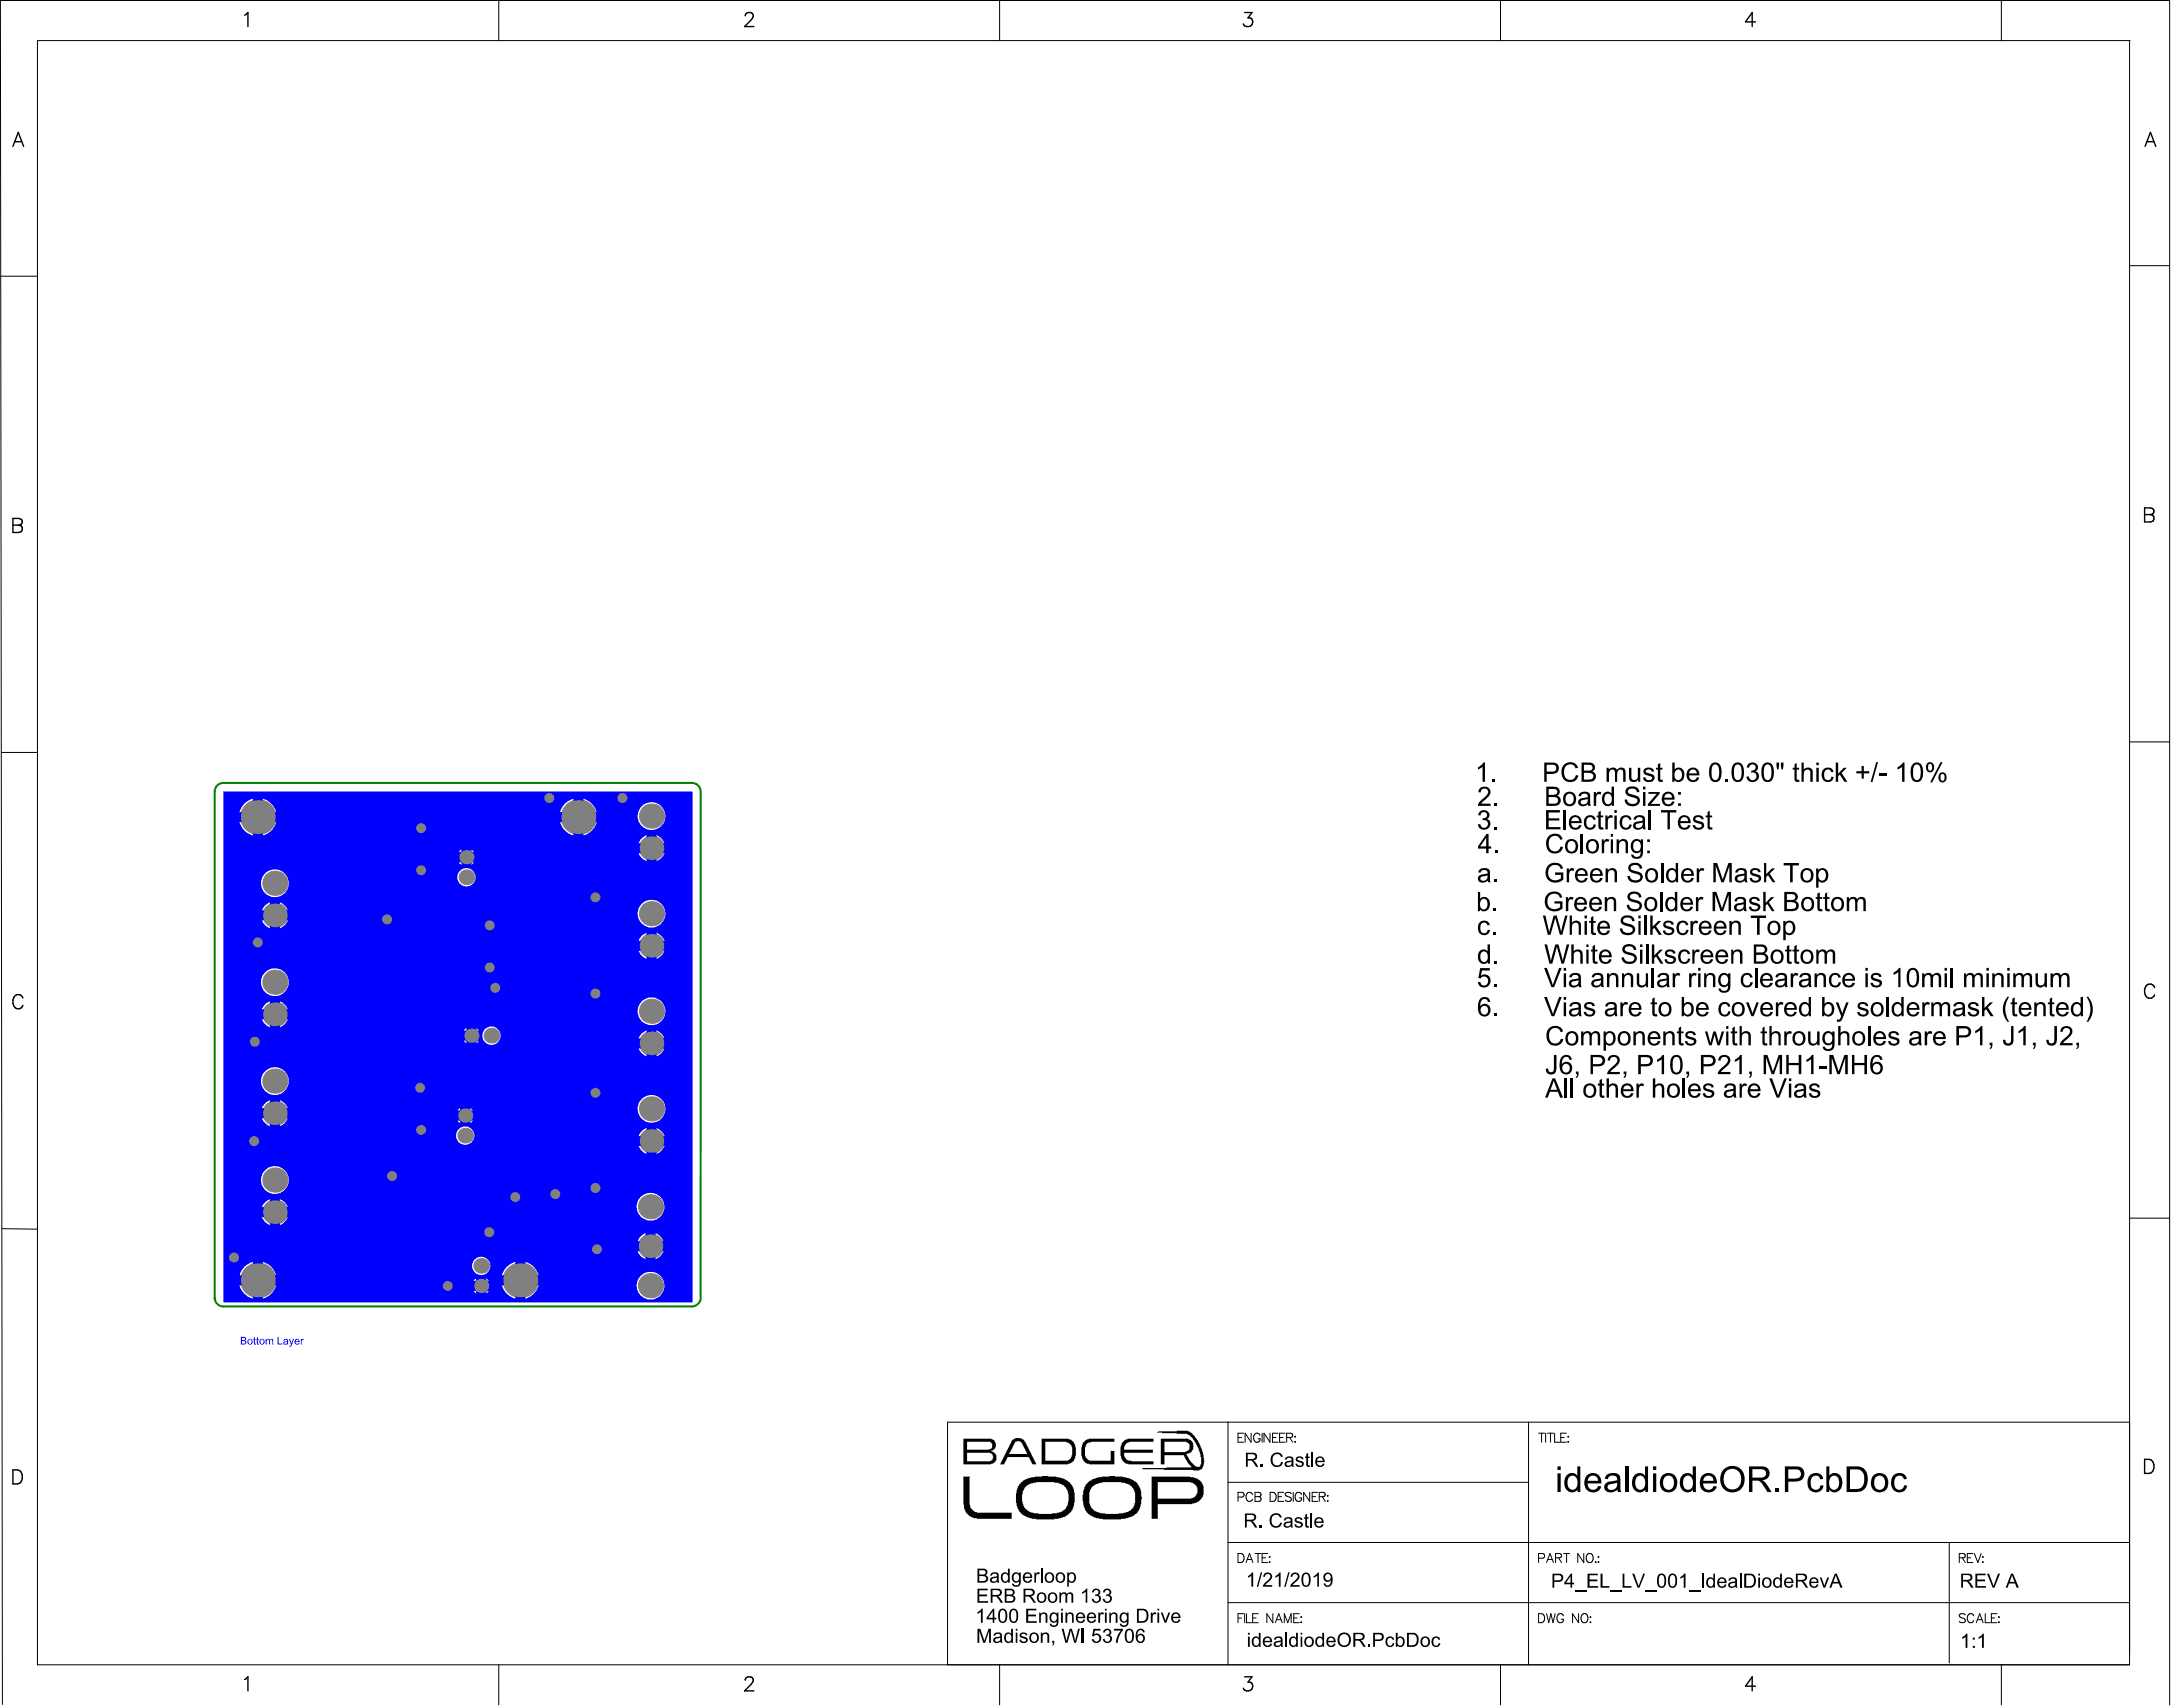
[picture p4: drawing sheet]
<svg xmlns="http://www.w3.org/2000/svg" width="917mm" height="720mm" viewBox="0 0 917 720" stroke-linecap="round" stroke-linejoin="round" font-family="sans-serif">
<g fill="#a57f6f">
<circle cx="234.3" cy="503.7" r="2.45"/>
<circle cx="107.2" cy="481.3" r="2.45"/>
<circle cx="108.8" cy="397.5" r="2.45"/>
<circle cx="107.5" cy="439.4" r="2.45"/>
<circle cx="251.9" cy="526.9" r="2.45"/>
<circle cx="231.8" cy="336.6" r="2.45"/>
<circle cx="98.8" cy="530.4" r="2.45"/>
<circle cx="262.7" cy="336.6" r="2.45"/>
<circle cx="217.4" cy="504.9" r="2.45"/>
<circle cx="189" cy="542.4" r="2.45"/>
<circle cx="209" cy="416.7" r="2.45"/>
<circle cx="251.3" cy="461" r="2.45"/>
<circle cx="251.3" cy="378.5" r="2.45"/>
<circle cx="251.3" cy="419.1" r="2.45"/>
<circle cx="251.3" cy="501.1" r="2.45"/>
<circle cx="177.3" cy="458.8" r="2.45"/>
<circle cx="206.7" cy="390.3" r="2.45"/>
<circle cx="177.7" cy="349.3" r="2.45"/>
<circle cx="165.4" cy="496.1" r="2.45"/>
<circle cx="163.3" cy="387.8" r="2.45"/>
<circle cx="206.7" cy="408.1" r="2.45"/>
<circle cx="177.7" cy="367.1" r="2.45"/>
<circle cx="206.4" cy="519.7" r="2.45"/>
<circle cx="177.7" cy="476.6" r="2.45"/>
<circle cx="196.3" cy="479" r="3.3"/>
<circle cx="203.1" cy="542.4" r="3.3"/>
<circle cx="203.1" cy="534" r="3.3"/>
<circle cx="196.3" cy="470.6" r="3.3"/>
<circle cx="116" cy="511.3" r="5.3"/>
<circle cx="116" cy="456" r="5.3"/>
<circle cx="116" cy="427.8" r="5.3"/>
<circle cx="116" cy="372.6" r="5.3"/>
<circle cx="198.9" cy="436.9" r="3.3"/>
<circle cx="207.4" cy="436.9" r="3.3"/>
<circle cx="196.8" cy="370" r="3.3"/>
<circle cx="116" cy="497.7" r="5.3"/>
<circle cx="116" cy="386.1" r="5.3"/>
<circle cx="116" cy="414.3" r="5.3"/>
<circle cx="116" cy="469.6" r="5.3"/>
<circle cx="196.8" cy="361.6" r="3.3"/>
<circle cx="108.8" cy="540" r="7.5"/>
<circle cx="108.8" cy="344.7" r="7.5"/>
<circle cx="219.5" cy="540" r="7.5"/>
<circle cx="274.5" cy="542.3" r="5.3"/>
<circle cx="274.5" cy="509" r="5.3"/>
<circle cx="274.9" cy="481.3" r="5.3"/>
<circle cx="274.9" cy="426.6" r="5.3"/>
<circle cx="274.9" cy="398.9" r="5.3"/>
<circle cx="274.9" cy="344.2" r="5.3"/>
<circle cx="244.1" cy="344.7" r="7.5"/>
<circle cx="274.5" cy="525.7" r="5.3"/>
<circle cx="274.9" cy="385.4" r="5.3"/>
<circle cx="274.9" cy="440.1" r="5.3"/>
<circle cx="274.9" cy="467.7" r="5.3"/>
<circle cx="274.9" cy="357.8" r="5.3"/>
</g>
<g fill="#000">
<path d="M624.7 332.2l1.3-.4 .9 .1a2.45 2.45 0 0 1 2.1 2.1 2.45 2.45 0 0 1-1.5 2.5l-2.5 2.5h4v.9h-5.4l.5-1.3 3.2-3.1 .7-1.3-.2-.9-.9-.7-1.7 .5-.4 1.2-1-.1 .3-1.1zM623.6 323.6l1.7-1 .6-1h.7v8.2h-1v-6.4l-2 1.2zM629.7 328.6h1.1v1.2h-1.1zM630.6 338.8h1.2v1.1h-1.2zM660 322.5l2.3-1 1.3 .1 1.1 .5 1.2 1.8-1.1 .2-.6-1.1-1.1-.6-1.9 .4-1 1.3-.2 2.5 .6 1.5 1.1 .7h1.9l1-.8 .4-1.1 1 .3-.3 .9a3.7 3.7 0 0 1-4.6 1.5 3.7 3.7 0 0 1-2.2-4.3l.3-1.5zM672.5 334.1h.9v.8l.6-.8h1.5l.2 .2-.3 .9a1.25 1.25 0 0 0-1.5 0 1.25 1.25 0 0 0-.4 1.4v3.3h-1zM677.9 323.9h1v.8l.7-.8 .8-.1a1.71 1.71 0 0 1 1.9 1l1.4-1h.9l.9 .5 .5 1.2v4.3h-1.1v-3.7a1.3 1.3 0 0 0-1.4-1.5 1.3 1.3 0 0 0-1.1 1.7v3.5h-.9v-4.1a1.31 1.31 0 0 0-1.6-1 1.31 1.31 0 0 0-1 1.7v3.4h-1zM686.6 332.3l1.4-.6 2.2 .2 1.3 1 .3 1.2-1.1 .1-.5-1.2-1.8-.4a1.24 1.24 0 0 0-1.2 .5 1.24 1.24 0 0 0-.1 1.3l3.7 1.3 1.1 1.1 .1 .9-.5 1.5-2 .9-2.9-.6-.8-1-.3-1.2 1-.1 .4 1.1 .6 .5 1.8 .3a1.34 1.34 0 0 0 1.7-1.3 1.34 1.34 0 0 0-1.6-1.3l-2.1-.6-1.3-1.1-.1-1.2zM687.4 323.9h1v4.2a1.45 1.45 0 0 0 1.8 .8 1.45 1.45 0 0 0 .9-1.8v-3.2h1v5.9h-.8l-.1-.9a2.05 2.05 0 0 1-2.5 1 2.05 2.05 0 0 1-1.3-2.4zM693.9 324.4l1.1-.6 1.7 .1 .9 .5 .4 1-1 .1-.4-.7-1.1-.2a.77 .77 0 0 0-1.1 .7 .77 .77 0 0 0 1 .8l2 .5 .6 .6 .2 1.1-.3 .7-1.5 .9-1.7-.1-.9-.6-.5-1 1-.2a1.41 1.41 0 0 0 1.5 1.1 1.41 1.41 0 0 0 1.3-1.3l-1.8-.7a1.62 1.62 0 0 1-1.6-.9 1.62 1.62 0 0 1 .2-1.8zM695.6 334.1h4.7v.7l-3.8 4.4 4-.1v.8h-5.2v-.7l3.8-4.4h-3.5zM699.6 322.4l1-.6v2.1h.9v.7h-.9v3.6a.59 .59 0 0 0 .2 .7 .59 .59 0 0 0 .7-.1l.2 1h-.4a1.36 1.36 0 0 1-1.4-.3 1.36 1.36 0 0 1-.3-1.5v-3.4h-.8v-.7h.8z"/>
<path d="M728.1 328.6h1.1v1.2h-1.1zM737.9 322.1l1.4-.5 1.1 .1 .9 .6 .5 1-.2 1.4-.9 .7 1.3 .8 .3 1.5-.8 1.5-1 .6-1 .1-1.3-.3-1.2-1.4-.1-.6 1-.1 .6 1.3 1.2 .3 1-.4 .5-.8v-.9l-.5-.9-.8-.3-1 .1 .1-.9 1.1-.1 .6-.6v-1.3l-.5-.4-1-.2-.8 .5-.4 1-1-.2zM757.2 322.4l1-.6v2.1h1v.7h-1v3.5a.65 .65 0 0 0 .2 .8 .65 .65 0 0 0 .8-.1l.1 1h-.4a1.3 1.3 0 0 1-1.5-.3 1.3 1.3 0 0 1-.2-1.5v-3.4h-.7v-.7h.7zM760.2 321.7h.9v2.8l1.4-.7h1l1.2 .7 .2 .7v4.6h-1v-4.3l-.3-.6-.9-.3a1.6 1.6 0 0 0-1.6 2v3.2h-.9zM769.5 324.4l1-.5 1.4-.1 1.1 .5 .7 1.3-1 .1-.4-.8-.8-.4-1.4 .7-.4 2.3 .5 1.2 1 .4 .6-.1 .7-.5 .3-.9 1 .1-.9 1.7-1.1 .5h-1.1a3.4 3.4 0 0 1-1.2-5.5zM774.6 321.7h1.1v4.6l2.3-2.4h1.3l-2.2 2.2 2.4 3.7h-1.2l-2-3.1-.6 .7v2.4h-1.1zM785.5 323.1h1v2.2h2.3v.9h-2.3v2.2h-1v-2.2h-2.2v-.9h2.2zM791.7 321.5h.8l-2.4 8.4h-.8zM792.8 326.3h3.1v1h-3.1zM800.7 323.6l1.5-.9 .8-1.1h.6v8.2h-1v-6.4l-1.9 1.2zM624.6 342.2l1.2-.5 1.3 .2 1.4 1.3v1.1l-1.1 1.2 1.2 .8 .3 1.7-.6 1.1-.8 .6-.9 .3-1.4-.2-1.1-.7-.4-.7-.1-.7 1-.1 .7 1.3 1.3 .2 .9-.5 .4-.8-.5-1.5-.8-.4-1 .1 .1-.8 1.6-.6 .2-.8-.2-.7-1.5-.6-.7 .5-.4 1-1-.2zM630.5 348.7h1.1v1.1h-1.1z"/>
<path d="M630.8 358.8h1.1v1.1h-1.1zM653.7 352.4l1.7-.7 1.9 .1 1.4 .9 .7 1.3-1 .2-.5-.9-1-.7-1-.1-1.3 .5-.8 1-.3 1.5 .5 2.5 .8 .8 1.7 .3 1.4-.7 .6-1.4 1.1 .3-.4 1.1a3.7 3.7 0 0 1-4.6 1.4 3.7 3.7 0 0 1-2.2-4.3l.5-2zM652.4 341.7h5.8v1h-4.7v2.5h4.5v.9h-4.5v2.8h5v.9h-6.1zM659.7 341.7h1.1v8.1h-1.1zM667 351.8h1v8.1h-1zM669 344.6l1-.6 1.7-.1 1.2 .8 .5 1-1.1 .1v-.2a1.59 1.59 0 0 0-2.1-.7 1.59 1.59 0 0 0-.8 2v.3a1.55 1.55 0 0 0 1.2 1.9 1.55 1.55 0 0 0 1.8-1.4l1 .2-.5 1.3-1.2 .7h-1.4a3.4 3.4 0 0 1-1.3-5.2zM674.5 342.5l1-.5v2h1v.7h-1v3.5a.67 .67 0 0 0 .2 .8 .67 .67 0 0 0 .8 0v.9h-1.2l-.8-.7v-4.5h-.7v-.7h.7zM675.9 354h.8v.9l1.1-1 1.3 .3-.4 .9-.4-.1a1.21 1.21 0 0 0-1.4 1.6v3.3h-1zM677.4 344h.9v.9l.7-.9h1.4l.2 .2-.4 .9a1.33 1.33 0 0 0-1.4 .2 1.33 1.33 0 0 0-.4 1.5v3h-1zM682.2 354h.9v.8l.1-.2a2.08 2.08 0 0 1 2.5-.6 2.08 2.08 0 0 1 1.3 2.2v3.7h-1v-3.9a1.44 1.44 0 0 0-1.8-1.2 1.44 1.44 0 0 0-1 1.9v3.2h-1zM684.3 344.5l1.7-.7 1.3 .3 .7 .5 .5 1.1h-1a1.63 1.63 0 0 0-2.2-.9 1.63 1.63 0 0 0-.8 2.2v.7a1.52 1.52 0 0 0 1.5 1.5 1.52 1.52 0 0 0 1.6-1.5l1 .2-.6 1.3-1.2 .7h-1.4a3.4 3.4 0 0 1-1.1-5.4zM695.7 341.7h1v8.1h-1z"/>
<path d="M700.9 341.7h6.4v1h-2.7v7.1h-1v-7.1h-2.7zM715 344.3l.8-.4h1.6l1.2 .7 .3 .9-1 .1-.3-.7-1.1-.2a.81 .81 0 0 0-1.1 .7 .81 .81 0 0 0 1.1 .8l2 .7 .5 .6 .1 1.1-.3 .5-.9 .7-1.8 .1a2.06 2.06 0 0 1-1.9-1.8l1-.1 .6 1 .8 .1a.9 .9 0 0 0 1.3-.3 .9 .9 0 0 0-.5-1.3l-2.6-.9-.4-1.2zM720.5 342.5l1-.5v2h1v.7h-1v3.5a.67 .67 0 0 0 .2 .8 .67 .67 0 0 0 .8 0l.1 .8-.4 .1a1.33 1.33 0 0 1-1.4-.3 1.33 1.33 0 0 1-.3-1.5v-3.4h-.7v-.7h.7zM630.5 371h1.2v1.1h-1.2zM653 377.1l.8-.6 1.6-.5 1.8 .2 1.3 .8 .7 1.5-1 .2-.3-.9-1.2-.7-1.3-.1-1.4 .6-.9 1.5-.1 1.9 .3 1.1 .7 .8 1.1 .5 1.3 .1 1.9-.9v-1.5h-2.4v-.9h3.4v3l-2.5 1.2h-1.5l-2.1-.8-1.1-1.5-.3-1.6 .4-2.3zM653.6 364.7l1.8-.8h1.6l1.2 .5 .9 .7 .5 1.2-1 .3-.4-.9-1-.7-1-.2-1.4 .3-1.3 1.5-.3 1.7 .3 1.3 .8 1.2 1.4 .5h1.2l1.7-.8v-1.5h-2.4v-1h3.5l-.2 3.2-1.9 .9-1.7 .2-1.8-.5-1-.8-.7-1.3-.3-1.9 .5-1.9zM660.8 378.4h.9v.9l.9-1 1 .1 .4 .3-.5 .8a1.3 1.3 0 0 0-1.4 .3 1.3 1.3 0 0 0-.3 1.4v3.1h-1zM661.1 366.3h.9v.9l.6-.9h1.5l.2 .2-.3 .9a1.25 1.25 0 0 0-1.5 .1 1.25 1.25 0 0 0-.4 1.3v3.3h-1zM677.2 378.4h.9v.9l.2-.3a2.06 2.06 0 0 1 2.5-.6 2.06 2.06 0 0 1 1.2 2.3v3.6h-1v-3.6a1.44 1.44 0 0 0-1.7-1.5 1.44 1.44 0 0 0-1.1 1.9v3.2h-1zM677.5 366.3h.9v.9l.2-.3a2.09 2.09 0 0 1 2.5-.6 2.09 2.09 0 0 1 1.2 2.3v3.5h-1l-.1-4.4-.4-.5-1.1-.1a1.56 1.56 0 0 0-1.2 1.8v3.2h-1zM687.3 376.8l1.9-.8 1.7 .2 1.4 1 .3 1.3-1 .1-.7-1.4-1.8-.1a1.3 1.3 0 0 0-1.4 1.2l.5 .8 3.3 .9 1.3 1.4 .1 .8-.5 1.3-1.8 .9-2.8-.3-1-1-.3-1.4 1-.1 .5 1.3 1.3 .5a1.61 1.61 0 0 0 1.8-.1 1.61 1.61 0 0 0 .5-1.8l-.9-.6-2.6-.7-1.1-.9-.3-1.3zM687.8 364.5l1.4-.6 1.9 .1 1.5 1.1 .4 1.2-1 .1-.3-.7a2.17 2.17 0 0 0-3.6 .3l.4 .9 4 1.4 .6 .7 .1 1.1-.6 1.3-1.9 .9-2.2-.2-1.4-1.2-.4-1.4 1-.1 .4 1.1 .6 .5 1.5 .4 .8-.2a1.33 1.33 0 0 0 1.1-1.5 1.33 1.33 0 0 0-1.5-1.1l-2.1-.5-1.2-.9-.2-1.4z"/>
<path d="M700.8 364h1v8.1h-1zM715.6 378.4h1v.9l.9-1 1.2 .2 .1 .2-.5 .8a1.3 1.3 0 0 0-1.4 .3 1.3 1.3 0 0 0-.3 1.4v3.1h-1zM716 366.3h.9v.9l.8-1 1.4 .2-.3 1a1.31 1.31 0 0 0-1.5 .2 1.31 1.31 0 0 0-.3 1.5v3h-1zM723 364h1.6l2.4 7 2.3-7h1.5v8.1h-1.1v-6.7l-2.3 6.7h-1l-2.4-6.9v6.9h-1zM738.8 378.7l.8-.4 2 .2 .7 .5 .3 .9-1 .2-.4-.8-1.1-.1a.73 .73 0 0 0-1 .4 .73 .73 0 0 0 .7 .9l2.7 1.1 .3 1.5-1.1 1.1-1.9 .2-1-.3-.8-1-.1-.5h1.1a1.51 1.51 0 0 0 1.4 1.1 1.51 1.51 0 0 0 1.4-1.1l-.3-.5-1.6-.5a1.65 1.65 0 0 1-1.7-1 1.65 1.65 0 0 1 .6-1.9zM739 366.7l1.2-.6 1.6 .2 .7 .4 .4 1.1-1 .1-.4-.7-.9-.2a.84 .84 0 0 0-1.2 .8 .84 .84 0 0 0 1.2 .7l1.5 .5a1.79 1.79 0 0 1 .8 2.3 1.79 1.79 0 0 1-2.2 1l-1.7-.5-.7-1.4 1-.1 .4 .9 1.2 .3a.94 .94 0 0 0 1.2-1 .94 .94 0 0 0-1.3-.8l-1.7-.6a1.56 1.56 0 0 1-.1-2.4zM744.4 364h.9v4.7l2.4-2.4h1.3l-2.3 2.2 2.5 3.6h-1.2l-1.9-2.9-.8 .7v2.2h-.9zM752.7 364h6.4v1h-2.6v7.1h-1.1v-7.1h-2.7zM766.9 377l1-.6v2h1v.8h-1v3.6a.64 .64 0 0 0 .3 .6 .64 .64 0 0 0 .7 0l.2 .9-1.1 .1a1.33 1.33 0 0 1-1.1-1.8v-3.4h-.7v-.8h.7zM770.1 377l.9-.6v2h1v.8h-1v3.5a.65 .65 0 0 0 .3 .7 .65 .65 0 0 0 .7 0l.2 .9h-.4a1.3 1.3 0 0 1-1.5-.3 1.3 1.3 0 0 1-.2-1.4v-3.4h-.8v-.8h.8zM779.3 378.4h.9v.9l.8-.8 .7-.2a1.71 1.71 0 0 1 2 1l1.3-1h1l.9 .5 .4 1.3v4.2h-1v-3.7a1.3 1.3 0 0 0-1.4-1.4 1.3 1.3 0 0 0-1.1 1.7v3.4h-1l-.1-4.6-.6-.5-1.2 .2-.6 1.2v3.7h-1zM624.7 388.8l1.3-.5 1.5 .3 .7 .5 .4 .9-1 .2a1.59 1.59 0 0 0-2.1-.9 1.59 1.59 0 0 0-.8 2.1l.1 1.4 1.1 .8 1.3-.2 .6-1.2 .9 .1-.8 1.7-1.3 .5-1-.1a3.4 3.4 0 0 1-1.4-5.1z"/>
<path d="M629.9 393.2h1.1v1.1h-1.1zM630.2 383.1h1.1v1.2h-1.1zM651 386.2h1.1l1.6 7 1.9-7h1.3l1.8 7 1.7-7h1l-2.2 8.1h-1l-1.9-7.1-2 7.1h-1.1zM662.4 386.2h.9v2.9l.4-.3a2.03 2.03 0 0 1 2.3-.3 2.03 2.03 0 0 1 1.1 2.1v3.7h-.9l-.1-4.3-.3-.6-.8-.3-1 .3-.5 .6-.2 4.3h-.9zM671.3 387l1-.6v2.1h1.1v.7h-1.1v3.5a.71 .71 0 0 0 .3 .7 .71 .71 0 0 0 .8 .1v.9h-1.1l-.9-.6-.1-4.6h-.7v-.7h.7zM684.6 386.7l1.4-.6h1.5l1.2 .5 1 1.3 .1 .6-1.1 .1-.5-1.1-1-.5-1.6 .2-.7 .7v.5l.4 .7 3.4 1 1.1 1.1 .2 1.1-.5 1.2-1 .7-1 .3-2.9-.6-.8-.9-.3-1.3 1-.1 .6 1.4 .8 .4 1.2 .1a1.37 1.37 0 0 0 1.6-.6 1.37 1.37 0 0 0-.1-1.6l-3.3-1.1-1-.5-.5-1.7zM685.4 398.7l1.6-.5 1.7 .2 1.1 .6 .5 .7 .1 1h-1l-.2-.8-1-.7h-1.6l-1 .9v.6l.4 .5 3.3 1 1.2 1.1 .2 1.2-.5 1.1-1.1 .8-1.4 .3-1.4-.2-1.1-.6-.6-.6-.3-1.4 1-.1 .6 1.3 1.2 .5h.9a1.38 1.38 0 0 0 1.6-1.3 1.38 1.38 0 0 0-1.6-1.4l-2.1-.6-1-.7-.3-1.7zM693.8 386.2h1v8.1h-1zM696.4 386.2h1v4.6l2.3-2.3h1.3l-2.2 2.2 2.5 3.6h-1.3l-2-3-.6 .7v2.3h-1zM700.5 376.2h1v8.1h-1zM702.5 388.6l2.1-.2a1.73 1.73 0 0 1 1.7 1.6l-1 .1-.4-.8-.8-.2a.82 .82 0 0 0-1.1 .2 .82 .82 0 0 0 .1 1.1l2.5 .8a1.81 1.81 0 0 1 .7 2.3 1.81 1.81 0 0 1-2.2 1l-1.7-.5-.7-1.4 .9-.2 .6 1.1 1.1 .1a.93 .93 0 0 0 1.2-.9 .93 .93 0 0 0-1.2-.8l-1.8-.6-.6-.5-.1-1.2zM708.4 388.9l1.4-.6 1.5 .3 1.1 1.4-1 .2a1.59 1.59 0 0 0-2.1-.9 1.59 1.59 0 0 0-.9 2.1l.4 1.6 .9 .6 1.3-.2 .6-1.2 .9 .1-.8 1.7-1.3 .5-.8-.1a3.2 3.2 0 0 1-1.8-4.7z"/>
<path d="M713.3 388.5h1v.8l.8-.9 1.2 .1 .3 .1-.5 .9a1.33 1.33 0 0 0-1.5 .3 1.33 1.33 0 0 0-.2 1.5v3h-1.1zM722.6 376.2h1.7l2.3 6.9 2.4-6.9h1.4v8.1h-1v-6.8l-2.4 6.8h-1l-2.3-6.9v6.9h-1.1zM729.7 388.5h1v.8l.1-.2a2.09 2.09 0 0 1 2.6-.7 2.09 2.09 0 0 1 1.2 2.4v3.5h-1l-.2-4.6-.9-.6-1.3 .5-.4 1.2v3.5h-1.1zM744 376.2h1v4.7l2.3-2.5h1.4l-2.3 2.2 2.5 3.7h-1.2l-2-3-.7 .7v2.3h-1zM738.8 386.2h6.4v1h-2.7v7.1h-1.1v-7.1h-2.6zM624.6 408.3h4v1.1h-3.3l-.4 2.1 1.4-.5 .8 .1a2.72 2.72 0 0 1 1 4.7 2.72 2.72 0 0 1-4.5-1.5l1.1-.1 .5 1.2 1.2 .3 1.1-.5 .5-1.3-.3-1.2-1.1-.8-1.3 .2-.6 .6-.9-.1zM630.5 415.3h1.1v1.1h-1.1zM630.6 405.4h1.1v1.1h-1.1zM651.5 408.3h1.2l2.6 7.2 2.6-7.2h1.1l-3.2 8.1h-1.1zM651.7 398.4h1.1l1.6 7 1.9-7h1.3l1.8 7 1.7-7h1.1l-2.3 8.1h-1l-1.9-7.1-2 7.1h-1.2zM663 398.4h1.1v2.8l1-.6 1.1-.1 1.4 .8 .3 5.2h-1.1v-4l-.5-1-.7-.2a1.52 1.52 0 0 0-1.5 2v3.2h-1.1zM672 399.1l1-.6v2.1h1v.7h-1v3.5a.65 .65 0 0 0 .2 .8 .65 .65 0 0 0 .8 0l.2 .9-.5 .1a1.38 1.38 0 0 1-1.7-1.8v-3.5h-.7v-.7h.7z"/>
<path d="M678.1 410.5h.9v.8l.2-.2a2.08 2.08 0 0 1 2.5-.6 2.08 2.08 0 0 1 1.2 2.2v3.7h-1v-3.8a1.43 1.43 0 0 0-1.7-1.3 1.43 1.43 0 0 0-1.1 1.9v3.2h-1zM684.4 410.5h.9v.8l.1-.2a2.07 2.07 0 0 1 2.6-.7 2.07 2.07 0 0 1 1.2 2.3v3.7h-1v-3.9a1.44 1.44 0 0 0-1.8-1.2 1.44 1.44 0 0 0-1 1.9v3.2h-1zM690.7 410.5h1l.1 4.4a1.22 1.22 0 0 0 2 .5l.6-.9 .1-4h.9v5.9h-.8v-.9l-.5 .5a2.02 2.02 0 0 1-2.4 .4 2.02 2.02 0 0 1-1-2.2zM694.5 398.4h1v8.1h-1zM697 408.3h1v8.1h-1zM697 398.4h1v4.6l2.4-2.4h1.3l-2.2 2.2 2.4 3.7h-1.2l-1.9-3.1-.8 .7v2.4h-1zM703.2 400.8l.8-.3 1.9 .2 .7 .4 .4 1-1 .2-.3-.8-1.1-.2a.8 .8 0 0 0-1.1 .7 .8 .8 0 0 0 1 .9l1.9 .5 .6 .5 .3 1-.9 1.3-2.1 .4a2.03 2.03 0 0 1-1.9-1.9l.9-.2 .3 .9 1.2 .4a.91 .91 0 0 0 1.3-.5 .91 .91 0 0 0-.7-1.2l-2.1-.7a1.56 1.56 0 0 1-.1-2.6zM705.8 410.5h1v.8a1.4 1.4 0 0 1 2.2-.6l-.3 .9a1.31 1.31 0 0 0-1.6 .2 1.31 1.31 0 0 0-.3 1.5v3.1h-1zM709.1 401l1.1-.5 1.6 .2 .8 .5 .6 1.1h-1a1.61 1.61 0 0 0-2-.9 1.61 1.61 0 0 0-1.1 2l.4 1.7 .8 .6 1.4-.2 .5-1.2 1.1 .2-.5 1.1-.6 .6-.9 .4-1.3-.1a3.4 3.4 0 0 1-.9-5.5zM712.8 410.5h.9v.8a1.4 1.4 0 0 1 2.3-.6l-.5 .9a1.29 1.29 0 0 0-1.5 .3 1.29 1.29 0 0 0-.2 1.4v3.1h-1zM714.1 400.6h.9v.9l.1-.2a1.3 1.3 0 0 1 2.1-.5l-.3 1-.9-.3-.6 .4-.4 1.5v3.1h-.9zM719.1 410.5h.8v.8l.2-.2a2.07 2.07 0 0 1 2.5-.7 2.07 2.07 0 0 1 1.2 2.3v3.7h-1v-3.9a1.44 1.44 0 0 0-1.7-1.2 1.44 1.44 0 0 0-1.1 1.9v3.2h-.9z"/>
<path d="M730.5 400.6h.9v.8a2.07 2.07 0 0 1 2.5-.9 2.07 2.07 0 0 1 1.3 2.4v3.6h-1l-.1-4.6-.8-.6-1.4 .5-.5 1.3v3.4h-.9zM735.7 410.8l1.1-.4 1.5 .1 .8 .7 .5 1-1 .2-.1-.2a1.59 1.59 0 0 0-2.1-.8 1.59 1.59 0 0 0-.8 2.1l.2 1.4 1.1 .8 1.3-.3 .5-1.1 .9 .1-.8 1.6-1.7 .6a3.3 3.3 0 0 1-1.6-5.6zM740.5 408.3h1v8.1h-1zM754 399.1l1-.6v2.1h1v.7h-1v3.5a.62 .62 0 0 0 .2 .7 .62 .62 0 0 0 .8 .1l.1 .9-.5 .1-1.1-.2-.5-.7v-4.4h-.8v-.7h.8zM755.6 410.5h.9v.8a1.4 1.4 0 0 1 2.3-.6l-.3 .9a1.31 1.31 0 0 0-1.6 .2 1.31 1.31 0 0 0-.3 1.5v3.1h-1zM757.1 399.1l1.1-.6v2.1h1v.7h-1v3.6a.66 .66 0 0 0 .2 .7 .66 .66 0 0 0 .8 0l.1 .9-.6 .1a1.34 1.34 0 0 1-1.6-1.8v-3.5h-.7v-.7h.7zM765.7 410.5h.9v.8l.2-.2a2.07 2.07 0 0 1 2.5-.7 2.07 2.07 0 0 1 1.2 2.3v3.7h-1v-3.9a1.44 1.44 0 0 0-1.8-1.2 1.44 1.44 0 0 0-1 1.9v3.2h-1zM766.4 400.6h.9l.1 .8 .7-.7 1.4-.2 .7 .2 .5 .8 1.5-1 1.3 .2 .9 1.2v4.6h-1v-4.5l-.8-.7-1.3 .5-.4 .8v3.9h-1v-4.1a1.3 1.3 0 0 0-1.7-1 1.3 1.3 0 0 0-.7 1.8l-.1 3.3h-1zM772.6 411.1l1.4-.7 1.5 .1 .8 .7 .5 1-1 .2-.1-.2a1.59 1.59 0 0 0-2.1-.8 1.59 1.59 0 0 0-.8 2.1l.2 1.4 1.1 .8 1.3-.3 .5-1.1 .9 .1-.8 1.6-1.7 .6a3.3 3.3 0 0 1-1.7-5.5zM789.8 411.1l.9-.6 1.4-.1 1.3 .5 .5 1.1-.9 .2-.4-.8-1.1-.2a.81 .81 0 0 0-1.1 .8 .81 .81 0 0 0 1.1 .7l1.8 .6 .8 .9a2.35 2.35 0 0 1-1.2 2.2 2.35 2.35 0 0 1-2.5-.1l-.7-.6-.4-1.1 1-.1 .1 .3a1.39 1.39 0 0 0 1.4 .9 1.39 1.39 0 0 0 1.3-1.2l-.3-.3-2.6-.8-.6-.6-.2-1zM799.1 410.2l1.3-.8 1-1.1h.5v8.1h-.9v-6.4l-2 1.2zM811.1 410.5h.9v.8l1.4-.9 1.4 .2a.74 .74 0 0 0 .7 .6 .74 .74 0 0 0 .7-.5l1.6-.2a1.66 1.66 0 0 1 1.3 1.8v4.1h-1v-4.2l-.2-.6-.7-.4-.7 .1-.7 .6-.2 4.5h-1l-.1-4.3a1.34 1.34 0 0 0-1.7-.7 1.34 1.34 0 0 0-.7 1.8v3.2h-1z"/>
<path d="M823.1 408.3h.9v8.1h-.9zM828.7 410.5h.9l.1 .8 .8-.8 1.3-.1 1.3 1 1.2-.9h1.1a1.5 1.5 0 0 1 1.3 1.8v4.1h-.9v-3.7a1.3 1.3 0 0 0-1.5-1.4 1.3 1.3 0 0 0-1.1 1.7v3.4h-1v-3.8a1.26 1.26 0 0 0-1.4-1.4 1.26 1.26 0 0 0-1 1.7v3.5h-1.1zM840.7 410.5h.9v.8l.2-.2a2.07 2.07 0 0 1 2.5-.7 2.07 2.07 0 0 1 1.2 2.3v3.7h-1v-3.9a1.44 1.44 0 0 0-1.8-1.2 1.44 1.44 0 0 0-1 1.9v3.2h-1zM849.5 410.5h.9l.1 .8 .8-.8 1.3-.1 .7 .2 .6 .8 1.2-.9h1.5l.9 1.3v4.6h-1v-3.8a1.26 1.26 0 0 0-1.5-1.3 1.26 1.26 0 0 0-1 1.7v3.4h-1v-3.8a1.27 1.27 0 0 0-1.4-1.4 1.27 1.27 0 0 0-1 1.7v3.5h-1.1zM858.9 410.5h1v3.7a1.24 1.24 0 0 0 .5 1.2 1.24 1.24 0 0 0 1.3 .1l.9-.8 .1-4.2h1v5.9h-.9v-.9l-.3 .5a2.08 2.08 0 0 1-2.5 .4 2.08 2.08 0 0 1-1.1-2.2zM865.3 410.5h.9v.8l.8-.8 1.1-.1a1.54 1.54 0 0 1 1.6 1l1.1-.9h1.3a1.9 1.9 0 0 1 1.2 1.8v4.1h-1v-3.9a1.3 1.3 0 0 0-1.6-1.2 1.3 1.3 0 0 0-1 1.7v3.4h-.9l-.1-3.9a1.26 1.26 0 0 0-1.4-1.3 1.26 1.26 0 0 0-1 1.7v3.5h-1zM630.5 427.5h1.2v1.1h-1.2zM651.5 420.5h1.2l2.6 7.3 2.6-7.3h1.1l-3.1 8.1h-1.1zM653.9 433.5l1.4-.7h2.1l1.5 .9 .7 1.4-1.1 .2-.5-1.1-1.1-.6h-1.2l-1 .5-.8 1-.2 1v1.9l.6 1.3 1.2 .8h1.5l1-.6 .6-1.4 1.1 .3-.3 .7a3.7 3.7 0 0 1-4.5 1.8 3.7 3.7 0 0 1-2.3-4.3l.4-2zM669 423.2l1.3-.6 1.5 .2 .7 .4 .4 1.1-.9 .1-.3-.7-1.1-.2a.82 .82 0 0 0-1.2 .6 .82 .82 0 0 0 1 .9l1.9 .6a1.82 1.82 0 0 1 .5 2.3 1.82 1.82 0 0 1-2.1 .9l-.4-.1a2.02 2.02 0 0 1-2-1.8l1-.1 .4 .9 1 .3a.95 .95 0 0 0 1.2-.3 .95 .95 0 0 0-.1-1.3l-2.4-.7a1.47 1.47 0 0 1-.4-2.5zM667.2 435.1h.9v.8l.7-.7 .8-.3a1.82 1.82 0 0 1 2 1l.2-.1a1.9 1.9 0 0 1 2.1-.8 1.9 1.9 0 0 1 1.3 1.9v4h-1l-.1-4.3a1.04 1.04 0 0 0-1.6-.7l-.7 1-.1 4h-1v-3.9a1.31 1.31 0 0 0-1.6-1.1 1.31 1.31 0 0 0-.9 1.7v3.3h-1zM683.8 422.8h.9v.9l.2-.2a1.3 1.3 0 0 1 2.1-.5l-.4 .9-.2-.2a1.38 1.38 0 0 0-1.4 .5 1.38 1.38 0 0 0-.2 1.4v3h-1z"/>
<path d="M689.3 435.1h.9v.8l.2-.2a2.1 2.1 0 0 1 2.5-.7 2.1 2.1 0 0 1 1.2 2.4v3.5h-1l-.1-4.5-.7-.6h-.8a1.56 1.56 0 0 0-1.2 1.9v3.2h-1zM697.2 421.3l1-.6v2.1h1v.8h-1v3.4a.7 .7 0 0 0 .2 .7 .7 .7 0 0 0 .8 .1l.2 .8-.3 .1-1.2-.1-.6-.5-.1-4.5h-.7v-.8h.7zM701.8 435.1h1v.8l.1-.2a2.09 2.09 0 0 1 2.6-.7 2.09 2.09 0 0 1 1.2 2.4v3.5h-1l-.2-4.6-.9-.5-1.3 .4-.4 1.2v3.5h-1.1zM708.4 433.6l1-.6v2.1h1v.7h-1v3.5a.71 .71 0 0 0 .2 .7 .71 .71 0 0 0 .8 .1v.9h-1.1l-.9-.6v-4.6h-.8v-.7h.8zM711.7 435.4l1.2-.5 1 .1a1.73 1.73 0 0 1 1.7 1.6l-1 .1-.4-.8-.8-.1a.82 .82 0 0 0-1.1 .1 .82 .82 0 0 0 .1 1.1l2.5 .8a1.81 1.81 0 0 1 .7 2.3 1.81 1.81 0 0 1-2.2 1l-1.7-.5-.7-1.4 .9-.1 .6 1 1.1 .1a.95 .95 0 0 0 1.2-1 .95 .95 0 0 0-1.4-.7l-1.6-.5a1.65 1.65 0 0 1-.1-2.6zM725.9 423.3l1.5-.7 1.4 .2 .8 .5 .6 1.2-1 .2a1.58 1.58 0 0 0-2-1.2 1.58 1.58 0 0 0-1.1 2l.2 1.1a1.48 1.48 0 0 0 1.5 1.4 1.48 1.48 0 0 0 1.4-1.5l1.1 .1-.6 1.3-1 .7-1.2 .1a3.1 3.1 0 0 1-2-4.7zM731 433.6l1-.6v2.1h1v.7h-1v3.5a.71 .71 0 0 0 .3 .7 .71 .71 0 0 0 .7 .1l.2 .8-.9 .1a1.38 1.38 0 0 1-1.3-1.8v-3.4h-.7v-.7h.7zM734.1 432.8h.9v3l.4-.4a2 2 0 0 1 2.4-.4 2 2 0 0 1 1 2.2v3.7h-1v-4a1.45 1.45 0 0 0-1.8-1 1.45 1.45 0 0 0-1 1.8v3.2h-.9zM736.8 422.8h1.1l1.6 4.7 1.7-4.7h1l-2.2 5.8h-1zM743.7 433.6l.9-.6v2.1h1v.7h-1v3.5a.71 .71 0 0 0 .3 .7 .71 .71 0 0 0 .7 .1l.2 .8-.8 .1a1.3 1.3 0 0 1-1.3-1.8v-3.4h-.8v-.7h.8zM746.7 432.8h.9v3l.4-.4a2.03 2.03 0 0 1 2.3-.3 2.03 2.03 0 0 1 1.1 2.1v3.7h-.9l-.1-4a1.38 1.38 0 0 0-1.6-1.1 1.38 1.38 0 0 0-1.1 1.6l-.1 3.5h-.9zM749.4 422.8h.9v.8a1.4 1.4 0 0 1 2.3-.6l-.4 .9a1.31 1.31 0 0 0-1.5 .2 1.31 1.31 0 0 0-.3 1.5v3h-1z"/>
<path d="M752.9 435.1h.9v.8l.8-.9 1.3 .1 .2 .1-.3 1a1.25 1.25 0 0 0-1.5 0 1.25 1.25 0 0 0-.4 1.4v3.3h-1zM775.7 432.8h1v3l.3-.4a2.03 2.03 0 0 1 2.3-.3 2.03 2.03 0 0 1 1.1 2.1v3.7h-.9l-.1-4a1.41 1.41 0 0 0-1.8-1 1.41 1.41 0 0 0-.9 1.8v3.2h-1zM774.6 422.8h1.1l1.6 4.7 1.7-4.7h1l-2.7 7.4-1.1 .8-1.1-.1v-.9l1.2-.1 .6-1.3zM784.4 423.1l1.2-.5 1.6 .2 .9 .7 .2 .8-1 .1-.4-.7-1-.2a.81 .81 0 0 0-1.1 .7 .81 .81 0 0 0 1.1 .8l1.8 .6a1.86 1.86 0 0 1 .4 2.4 1.86 1.86 0 0 1-2.3 .7l-1.4-.4-.7-1.4 .9-.1 .5 .9 1.2 .3a.95 .95 0 0 0 1.2-1 .95 .95 0 0 0-1.4-.8l-1.1-.4a1.52 1.52 0 0 1-1.2-1.2 1.52 1.52 0 0 1 .6-1.5zM796 420.5h1v8.1h-1zM797.4 435.4l1.2-.5 .9 .1a1.74 1.74 0 0 1 1.9 1.6l-1.1 .1-.4-.8-.5-.1a.94 .94 0 0 0-1.2 0 .94 .94 0 0 0-.1 1.2l2.4 .8a1.81 1.81 0 0 1 .8 2.3 1.81 1.81 0 0 1-2.2 1l-1.7-.5-.7-1.4 .9-.1 .5 .9 1.2 .2a.94 .94 0 0 0 1.2-.9 .94 .94 0 0 0-1.3-.8l-1.5-.5a1.51 1.51 0 0 1-.3-2.6zM811.2 422.8h.9v.8a1.4 1.4 0 0 1 2.3-.6l-.5 .9a1.29 1.29 0 0 0-1.5 .2 1.29 1.29 0 0 0-.2 1.5v3h-1zM812.2 435.1h.9v.8l.6-.8h1.4l.3 .1-.4 1a1.25 1.25 0 0 0-1.4 0 1.25 1.25 0 0 0-.4 1.4v3.3h-1zM815 422.8h.8l.1 .8 .8-.8 1.3-.2 .7 .3 .6 .8 1.2-1 1.6 .1 .8 1.3v4.5h-1v-3.8a1.26 1.26 0 0 0-1.5-1.2 1.26 1.26 0 0 0-1 1.7v3.3h-1v-4.1l-.1-.6-.6-.3a1.51 1.51 0 0 0-1.7 2v3h-1zM831.1 423.1l1.2-.5 1.5 .2 .9 .6 .3 .9-1 .1-.4-.7-1.1-.2a.8 .8 0 0 0-1.1 .8 .8 .8 0 0 0 1.1 .7l1.9 .6a1.89 1.89 0 0 1 .3 2.4 1.89 1.89 0 0 1-2.3 .7l-1.4-.4-.7-1.4 1-.1 .5 .9 .7 .3 1.2-.3a.9 .9 0 0 0 .3-1.2 .9 .9 0 0 0-1.2-.3l-1.2-.4a1.48 1.48 0 0 1-1.2-1.2 1.48 1.48 0 0 1 .7-1.5zM836.4 420.5h1v4.7l2.3-2.4h1.3l-2.2 2.1 2.5 3.7h-1.3l-2-2.9-.6 .7v2.2h-1zM847.1 420.4h.7l-1.5 3.3-.1 2.6 .5 2.6 1.1 2.1h-.7l-.9-1.2-1.1-3.3 .5-3.4z"/>
<path d="M848.6 432.8h1v6.4l-.2 .9-1.2 .9-1.9-.1-.8-.7-.3-1.6 1-.1v.4a1.18 1.18 0 0 0 1 1.2 1.18 1.18 0 0 0 1.3-.7zM849.1 421.3l1-.6v2.1h1v.8h-1v3.4a.7 .7 0 0 0 .2 .7 .7 .7 0 0 0 .8 .1l.2 .8-.2 .1-1.3-.1-.6-.5-.1-4.5h-.7v-.8h.7zM858.4 422.8h.9v.8l.2-.2a2.08 2.08 0 0 1 2.5-.7 2.08 2.08 0 0 1 1.2 2.3v3.6h-1v-3.8a1.44 1.44 0 0 0-1.7-1.2 1.44 1.44 0 0 0-1.1 1.8v3.2h-1zM864.9 421.3l1-.6v2.1h1v.8h-1v3.4a.64 .64 0 0 0 .2 .7 .64 .64 0 0 0 .8 .1l.1 .8-.6 .1a1.34 1.34 0 0 1-1.5-1.7v-3.4h-.7v-.8h.7zM866.9 432.8h1.1l-.2 6.9-1.1 1.2-1.5 .1a1.96 1.96 0 0 1-1.7-2.4l1 .1a1.23 1.23 0 0 0 1.4 1.4 1.23 1.23 0 0 0 1-1.7zM870 433.5l1.2-.6 1.2-.1 .9 .2 .8 .8 .4 .8-.3 1.7-3.6 3.7h4v.9h-5.4l.7-1.8 3.1-2.8 .5-1-.2-1.1-.9-.6h-.9l-.7 .5-.4 1.1h-1.1zM880.4 420.4h.8l1.1 1.7 .8 2.9-.3 2.8-1.6 3.2h-.8l1.3-2.9 .4-3.2-.5-2.3zM655.7 445h1.1l-.2 6.8-.7 1.1-1.9 .3a2.08 2.08 0 0 1-1.7-2.4l.9-.2 .1 .4a1.23 1.23 0 0 0 1.5 1.2 1.23 1.23 0 0 0 .9-1.6zM665 452h1.1l-.1 1.8-.8 .9-.3-.4 .4-.4 .2-.8h-.5zM675 455.6l1-.6v2.1h.9v.8h-.9v3.4a.62 .62 0 0 0 .1 .7 .62 .62 0 0 0 .8 .1l.2 .9-.6 .1a1.34 1.34 0 0 1-1.5-1.8v-3.4h-.8v-.8h.8zM677.9 454.9h1v2.8l1.1-.6 1.1-.1 1.4 .8 .2 5.2h-1v-4l-.5-1-.7-.2a1.52 1.52 0 0 0-1.6 2v3.2h-1zM679.2 445.5l1.2-.5 1.5 .1a2.64 2.64 0 0 1 1.5 2.5 2.64 2.64 0 0 1-1.6 2.4l-2.3 2.2h4v.9h-5.3l.1-.8 .7-1.2 2.6-2.2 .9-1.5-.3-1.2-.8-.4-1.4 .2-.6 .7v.7l-1.1-.1z"/>
<path d="M685.1 452h1.2l-.2 1.9-.7 .8-.4-.4 .5-.4 .2-.8h-.6zM690.5 457.1h1v.9a1.41 1.41 0 0 1 2.2-.7l-.3 1-.3-.2a1.37 1.37 0 0 0-1.6 1.8v3.1h-1zM697.5 454.9h1v2.8l.3-.2a2.07 2.07 0 0 1 2.4-.3 2.07 2.07 0 0 1 1.1 2.1v3.7h-1v-4.1l-.3-.6-.8-.5a1.64 1.64 0 0 0-1.7 2v3.2h-1zM699.3 446.9l1.4-.8 .9-1.1h.6v8.1h-1v-6.4l-2 1.2zM711.6 452h1.2l-.1 1.8-.8 .9-.3-.4 .5-.5 .1-.7h-.6zM719.3 457.3l1.1-.3 1.5 .1 .8 .5 .5 1-1 .2-.4-.8-.8-.2a.82 .82 0 0 0-1.3 .3 .82 .82 0 0 0 .7 1.2l2.2 .6a1.9 1.9 0 0 1 .3 2.4 1.9 1.9 0 0 1-2.3 .8 2.03 2.03 0 0 1-2.1-1.9l1-.2 .3 .9 1.1 .4a.93 .93 0 0 0 1.2-.3 .93 .93 0 0 0-.3-1.3l-2.1-.6a1.58 1.58 0 0 1-.4-2.8zM719.4 435.1h1l1.3 4.6 1.3-4.6h1l1.2 4.5 1.3-4.5h1l-1.8 5.8h-1l-1.2-4.5-1.2 4.5h-1.1zM725.9 445.4l1.1-.4 1.3 .1a2.48 2.48 0 0 1 1.9 2.1 2.48 2.48 0 0 1-1.5 2.5l-2.5 2.5h4v.9h-5.4v-.6l.9-1.4 3-2.7 .5-1.1-.4-1.1-.7-.4h-1l-.7 .4-.4 1.2-1-.1 .4-1.4zM732.1 446.9l1.4-.8 .8-1.1h.7v8.1h-1v-6.4l-2 1.2zM734.1 457.1h.8v.9l.2-.2a1.3 1.3 0 0 1 2.1-.5l-.4 1-.9-.3-.6 .4-.3 1.3v3.3h-.9zM738.1 452h1.1l-.1 1.8-.7 .9-.4-.4 .5-.4 .1-.8h-.5zM744.2 445h1.6l2.4 6.9 2.3-6.9h1.5v8.1h-1v-6.8l-2.4 6.8h-1l-2.4-6.9v6.9h-1z"/>
<path d="M753.8 445h1v3.4h4.2v-3.4h1.1v8.1h-1.1v-3.8h-4.2v3.8h-1zM762.3 446.9l1.4-.8 .9-1.1h.7v8.1h-1.1v-6.4l-2 1.2zM764.2 457.3l.9-.3 1.8 .2 .7 .5 .4 .9-1.1 .2-.4-.8-1-.2a.81 .81 0 0 0-1.1 .8 .81 .81 0 0 0 1.1 .8l1.8 .5 .7 .5 .1 1.1-.2 .7-1.1 .8-1.8 .1-1-.5-.5-.6-.3-.8 1-.2 .3 .8 .6 .4 1 .1 .8-.4a.9 .9 0 0 0-.1-1.1 .9 .9 0 0 0-1-.3l-1.6-.5-.6-.6-.1-1.2zM763 435.1h1l.1 4a1.43 1.43 0 0 0 1.8 1 1.43 1.43 0 0 0 .9-1.9v-3.1h1v5.8h-.9v-.8l-.4 .4a2.08 2.08 0 0 1-2.4 .4 2.08 2.08 0 0 1-1.1-2.2zM767.7 449.6h3v1h-3zM771.9 445h1.6l2.3 6.9 2.5-6.9h1.4v8.1h-1.1v-6.8l-2.3 6.8h-1l-2.4-6.9v6.9h-1zM781.5 445h1v3.4h4.2v-3.4h1.1v8.1h-1.1v-3.8h-4.2v3.8h-1zM788.2 432.8h1.1v8.1h-1.1zM833.5 434.8l1.5-.9 .8-1.1h.7v8.1h-1v-6.3l-1.9 1.2zM839.6 439.8h1.1v1.3a1.23 1.23 0 0 1-.9 1.4l-.3-.4 .6-.5 .1-.7h-.6zM851.7 434.8l1.6-.9 .8-1.1h.7v8.1h-1v-6.3l-1.9 1.2zM857.8 439.8h1.2l-.1 1.8-.7 .9-.4-.4 .5-.5 .1-.7h-.6z"/>
<path d="M876.2 439.8h1.1v1.5l-.9 1.2-.3-.4 .4-.3 .2-.9h-.5zM660.3 454.9h1v8.1h-1zM662.8 454.9h1v8.1h-1zM710 454.9h1.1v8.1h-1.1zM746.6 454.9h1.2l2.5 7.2 2.6-7.2h1.1l-3.2 8.1h-1.1zM458.1 607.4l1.3-.3v-.3h10.8v1.3h-9.8v.3l-1.5 .3a7.2 7.2 0 0 0-.8 6.1l1.6 1.3h9v-4.1h1.5v5.7h-10.5v-.3l-1.6-.2v-.3a3.3 3.3 0 0 1-1.5-2.8h-.3v-3.6h.3l.2-1.8zM474.3 607.6l.8-.2v-.3h.8v-.3h10.8v1.3h-10v.3l-1.3 .3-.8 1v.5h-.3v1.3h12.2v1.3h-12.2a3.3 3.3 0 0 0 1.3 3.1l1.8 .2v.3h9.3v1.3h-10.5v-.3l-1.6-.2v-.3a3.3 3.3 0 0 1-1.5-2.8h-.3v-3.9h.3l.2-1.5zM531.8 617.9h.9v.8h-.9zM537.2 613.2l1.8-.6 1.1 .3 .9 .7 .3 .8-.8 .2-.3-.7-.8-.5-1.6 .2-.7 1-.2 1.1 .3 1.4 .5 .7 .7 .3 1.6-.3 .6-1.2 .8 .2-1 1.6-2.1 .4-1-.4-.8-1-.3-2.3 .4-1.2zM547.2 614.6l1.9-.2 .7 .5 .2 .6-.7 .1-.7-.7a.64 .64 0 0 0-1 .1 .64 .64 0 0 0 .2 .9l2 .6 .4 .6-.3 1.2-.9 .5-1.8-.3-.6-1.1 .7-.1 .3 .7 .6 .2a.76 .76 0 0 0 1.2-.5 .76 .76 0 0 0-1-.9l-1.2-.4a1.11 1.11 0 0 1 0-1.8zM551.2 613.3l.8-.4v1.5h.6v.6h-.6v2.9l.6 .1 .2 .7h-1.1l-.5-.6v-3.1h-.5v-.6h.5zM553.4 612.8h.7v5.9h-.7z"/>
<path d="M406.5 622.8h2.9l-.3 .3v10.6a4.2 4.2 0 0 0 1 3.1l.8 .7 1.3 .3v.3h14.7v2.5h-14.7v-.2h-1.3v-.3h-.8l-.5-.5h-.5l-.5-.8a3.4 3.4 0 0 1-1.6-2.5h-.2v-1.6h-.3zM536.8 638.7l1-.4h1.4l.9 .4 .7 1 .1 .3-.8 .2-.7-1-1.5-.2-1 .7-.3 .9 .1 2 .9 1 1.3 .1 .7-.3 .6-1.2 .8 .3-1 1.6-1 .3-1.4-.1-.7-.2-.8-1-.4-2.3 .5-1.5zM546.6 640.4l.8-.5 1.3 .1 .7 .5 .2 .6-.7 .1-.7-.7a.62 .62 0 0 0-1 .1 .62 .62 0 0 0 .3 .9l1.8 .6 .5 .6-.1 .9-.9 .7h-1.6l-1-1v-.2l.7-.2a1.02 1.02 0 0 0 1 .9 1.02 1.02 0 0 0 1-1l-2.4-.9-.2-1zM685.8 618.5h1.3v10.9h-1.3zM749.2 627.8h1.5v1.6h-1.5zM763.9 622.1l1.8-.8 2.2 .4 .9 .7 .6 1.4-1.4 .1a2.05 2.05 0 0 0-2.4-1.4 2.05 2.05 0 0 0-1.5 2.4v.9a2.11 2.11 0 0 0 1.7 2.6 2.11 2.11 0 0 0 2.4-1.9l1.3 .1-.2 .6a3.5 3.5 0 0 1-4.4 2.1 3.5 3.5 0 0 1-2.2-4.3l.4-1.8zM799.1 622.3l1.2-.8 1.8-.1a2.8 2.8 0 0 1 2.5 2.4l-1.2 .2-.2-.5a2.12 2.12 0 0 0-2.6-.9 2.12 2.12 0 0 0-1.3 2.5v.9a2.09 2.09 0 0 0 1.8 2.4 2.09 2.09 0 0 0 2.4-1.9l1.3 .1-.7 1.7a3.6 3.6 0 0 1-4.5 .7 3.6 3.6 0 0 1-1.5-4.3l.3-1.6zM531.4 643.5h.9v.8h-.9zM550.8 638.9l.7-.4v1.5h.7v.6h-.7v3h.7l.2 .7h-1.1l-.5-.7v-3h-.5v-.6h.5zM553 638.4h.7v5.9h-.7zM412.5 670.1h4.3v.7h-3.6v1.8h3.3v.7h-3.3v2.1h3.7v.6h-4.4zM433 678.6h4.3v.7h-3.4v1.7h3.3v.8h-3.3v2h3.6v.7h-4.5z"/>
<path d="M436.5 663.3h.6l.1 .6 .4-.6 .8-.1 .4 .2-.4 .6a1.01 1.01 0 0 0-1.2 1.3v2.3h-.7zM439.2 661.7h.7v5.9h-.7zM447 671.7h.7v.6l.6-.6h1.4a.61 .61 0 0 0 .5 .5 .61 .61 0 0 0 .7-.4l1-.2 .8 .6 .2 3.8h-.8v-2.7a.91 .91 0 0 0-1-1 .91 .91 0 0 0-.8 1.2v2.5h-.7l-.1-3.4-.5-.4-.8 .2-.5 1.2v2.4h-.7zM456.6 671.6l1.8-1.6h.4v6h-.7v-4.6l-1.3 .8zM461.3 670.5l1-.5 .8 .1 1.2 1.2-.2 1-.7 .5 1.1 .7 .1 .9-.2 .8-.9 .8-1.4 .1-1-.6-.4-1.1h.7l.3 .7 .6 .4 1-.1 .5-.7v-.8l-.8-.7-.9 .1 .1-.7h.5a.98 .98 0 0 0 .7-1.2 .98 .98 0 0 0-1.1-.8 .98 .98 0 0 0-.8 1.1l-.8-.1zM466.1 670.4l.8-.4 1.1 .2 .8 .7 .1 .6-.2 .9-.6 .4 1 .8v1.3l-.9 1.1-1.5 .1-1-.6-.4-1.1h.8l.2 .7 .6 .4 1.1-.2 .4-.7-.2-1.1-.6-.3-.9 .1 .1-.7 1-.2 .3-.6a.99 .99 0 0 0-.9-1.2 .99 .99 0 0 0-1 1.1l-.8-.1zM526.7 664.7l1-.6 .6-.8h.5v6h-.8v-4.7l-1.4 .9zM532 663.2h.6l-1.7 6.2h-.6zM533.7 663.6l1.4-.3 1.4 .6 .3 .8-.2 1.2-2.7 2.7h2.9v.7h-3.9l.5-1.4 2-1.7 .7-1.1-.4-1-.7-.2-1 .3-.2 .9-.8-.1zM538.3 664.7l1-.6 .6-.8h.5v6h-.8v-4.7l-1.4 .9zM543.6 663.2h.6l-1.7 6.2h-.6zM545.3 663.6l1.4-.3 1.5 .8 .2 .9-.4 1.1-2.5 2.5h2.9v.7h-4l.5-1.2 2.5-2.4 .2-.7-.2-.7-.9-.4-.9 .3-.2 .9-.8-.1z"/>
<path d="M554.3 664.8l1.8-1.5h.4v6h-.7v-4.7l-1.3 .9zM664.5 670.8h4.9v.6h-4.9zM669.9 663.8h4.3v.7h-3.5v1.7h3.3v.8h-3.3v2h3.7v.7h-4.5zM675.4 663.8h.8v5.2h2.9v.7h-3.7zM679.3 670.8h4.9v.6h-4.9zM684.7 663.8h.7v5.2h3v.7h-3.7zM688.7 663.8h.9l1.9 5.2 1.9-5.2h.8l-2.4 5.9h-.8zM694.1 670.8h4.9v.6h-4.9zM709.1 665.1l1-.6 .6-.8h.5v6h-.7v-4.7l-1.5 .9zM712.6 670.8h4.9v.6h-4.9zM718.2 663.8h.7v5.9h-.7zM734.1 663.8h.7v5.9h-.7z"/>
<path d="M767.9 665.4h.7l1.2 3.5 1.3-3.5h.7l-1.6 4.3h-.7zM833.6 663.8h4.3v.7h-3.6v1.7h3.3v.8h-3.3v2h3.7v.7h-4.4zM838.5 663.8h.8l1.9 5.2 1.9-5.2h.9l-2.4 5.9h-.8zM412.6 679.9l1-.6 .6-.8h.5v6h-.8v-4.7l-1.4 .9zM412.5 687h1.2l1.6 5.1 1.8-5.1h1v6h-.7v-5l-1.7 5h-.8l-1.7-5.1v5.1h-.7zM430.7 688.8l.6-.2 1.5 .1 .6 .4 .1 .6-.7 .1-.7-.6a.7 .7 0 0 0-1.1 .5 .7 .7 0 0 0 1 .6l1.6 .8 .1 .9-.3 .6-1 .4h-1.2l-.7-.5-.4-.7 .8-.3 .3 .8 .8 .2a.71 .71 0 0 0 .9-.7 .71 .71 0 0 0-.9-.7l-1.2-.3-.5-.5v-1zM438.5 680.2h.6v.6l.3-.2a1.49 1.49 0 0 1 1.8-.4 1.49 1.49 0 0 1 .8 1.7v2.6h-.8v-2.9a.97 .97 0 0 0-1-.9 .97 .97 0 0 0-.9 1l-.1 2.8h-.7zM439.2 688.6h.7v.6l1.1-.6 1.5 .5 .2 3.9h-.7v-3.3l-.8-.5-1.1 .5-.2 3.3h-.7zM444 692.1h.8v1.3l-.5 .7-.3-.3 .4-.8h-.4zM449.6 680.2h.7v.6l1-.7 1.2 .2 .4 .4 .1 3.8h-.6l-.1-3a1.02 1.02 0 0 0-1.3-.7 1.02 1.02 0 0 0-.7 1.3v2.4h-.7zM448 687h.8l1.2 5.1 1.4-5.1h.9l1.3 5.1 1.3-5.1h.8l-1.6 6h-.8l-1.4-5.3-1.5 5.3h-.8zM456.5 687h.9v6h-.9z"/>
<path d="M461.4 687h3v.8h-2.4l-.3 1.6 .9-.4 1 .2 .7 .5 .4 1.1-.2 1.2-1.5 1-1.5-.2-.8-1.1v-.3h.8l.5 .9 .9 .2 1-1.1-.1-1.1-.6-.6h-.9l-.7 .6-.8-.1zM463.4 680.2h.7v.7l.4-.7 .9-.1 .4 .3-.3 .5a.97 .97 0 0 0-1.1 .3 .97 .97 0 0 0-.2 1v2.3h-.8zM466.2 687.3l1.6-.3 .9 .6 .2 .6v1l-.7 .5 .9 .7 .1 1.4-.6 .8-.9 .4-1.5-.2-.8-1.1v-.3l.7-.1 .5 1 1 .2 .6-.4 .3-.7-.5-1.1-1.2-.1 .1-.7 1.2-.4v-1.1l-.9-.5-.8 .5-.2 .6h-.8zM468.1 680.2h.6v.6l.2-.2a1.49 1.49 0 0 1 1.9-.4 1.49 1.49 0 0 1 .8 1.7v2.6h-.8v-2.8a.97 .97 0 0 0-1-1 .97 .97 0 0 0-.9 1l-.1 2.8h-.7zM470 687h3.8v.7l-1.8 3.2-.4 2.1h-.7l.1-1.2 .9-2.6 1-1.4h-2.9zM485.6 680.2h.7l.1 .5a1.01 1.01 0 0 1 1.6-.3l-.5 .5a.93 .93 0 0 0-1 .3 .93 .93 0 0 0-.1 1v2.3h-.8zM489.8 680.2h.8l1.2 3.5 1.2-3.5h.8l-1.7 4.3h-.7zM542.3 688.7h.7v6h-.7zM577.2 693.8h.8v.9h-.8zM585.2 690.8l1-.5h1.1l.7 .5 .3 .8-.7 .1-.5-.8h-.8a1.78 1.78 0 0 0-1 1.7 1.78 1.78 0 0 0 1.2 1.5l.7-.1 .4-1 .8 .1-.3 1-.8 .6h-1.1l-.8-.3-.8-1.7zM604.8 690.6l1.6-.3 1.2 .8 .2 .5-.8 .1-.4-.8h-1.1l-.7 1.1 .1 1.3 .6 .8h1l.6-1.1 .7 .1-.6 1.3-1.6 .3-1.2-.8-.4-1.7zM828 690.6l1.1-.7 .6-.8h.5v6h-.8v-4.7l-1.2 .9z"/>
<path d="M835 690.5l1-.6 .6-.8h.5v6h-.7v-4.7l-1.5 .9z"/>
<path d="M652.6 322.6v2.9h2.5a1.46 1.46 0 0 0 1.6-1.6 1.46 1.46 0 0 0-1.8-1.3zM651.6 321.7l4.9 .1 1.2 1.4v1.5a2.49 2.49 0 0 1-2.8 1.8h-2.3v3.3h-1z"/>
<path d="M653.5 332.8v2.5l2.7-.1a1.28 1.28 0 0 0 .9-1.7 1.28 1.28 0 0 0-1.8-.7zM653.5 336.2v2.8h2.8l.8-.4a1.5 1.5 0 0 0 .1-1.8 1.5 1.5 0 0 0-1.7-.6zM652.5 331.8l4 .1 1.4 .9 .2 1.5-.4 .9-.7 .4 1.2 .8 .4 .8v.9l-.7 1.2-1.5 .6h-3.9z"/>
<path d="M661.4 335l-.8 1.5 .1 1.3a1.77 1.77 0 0 0 2.2 1.3 1.77 1.77 0 0 0 1.2-2.3l-.4-1.3-.7-.7zM660.5 334.5l1.1-.5h1.1a3.1 3.1 0 0 1 2.4 3.2 3.1 3.1 0 0 1-2.8 2.9l-.4-.1a3.2 3.2 0 0 1-1.4-5.5z"/>
<path d="M667.2 337.7l-.1 1.2 1.1 .4a1.74 1.74 0 0 0 1.8-1.9v-.4zM666.5 334.7l1.8-.8 2.3 .5 .4 .9v3.6l.3 1h-1.1l-.1-.7-1.1 .7-.9 .2-1.8-.5-.4-.9 .2-1.1 .9-.8 1.5-.3a1.14 1.14 0 0 0 1.5-.9l-.4-.6-.9-.2a1.34 1.34 0 0 0-1.7 1.1l-.9-.1z"/>
<path d="M668.4 322.6v2.4h2.8a1.29 1.29 0 0 0 .7-1.8 1.29 1.29 0 0 0-1.8-.6zM668.4 326v2.8l3.2-.1 .7-.9a1.56 1.56 0 0 0-1.9-1.8zM667.4 321.7h3.8l1.6 1 .2 1.5-1.1 1.3 1.2 .7 .3 1.5-.2 .9-.9 .8-1.4 .4h-3.5z"/>
<path d="M677.2 334.3l1.5-.4 1.3 .9v-3h1.1v8.1h-1v-.7l-1.1 .8h-1.2l-1.3-1-.5-1.4v-1.2l.2-1zM677.7 335l-.7 1.5 .1 1.3a1.59 1.59 0 0 0 2 1.3 1.59 1.59 0 0 0 1-2.1v-.3a1.66 1.66 0 0 0-.7-1.6 1.66 1.66 0 0 0-1.7-.1z"/>
<path d="M693.3 331.8h1v1.2h-1zM693.3 334.1h1v5.8h-1z"/>
<path d="M702.8 335.2l-.5 1.3h3.3l-.3-1.1-.9-.6zM702 334.7l.4-.3a2.72 2.72 0 0 1 3.1 0 2.72 2.72 0 0 1 1.1 2.9h-4.3l.3 1.3 1 .6 1.4-.2 .6-.9h1l-.8 1.4-2 .6a3.3 3.3 0 0 1-1.8-5.4z"/>
<path d="M707 325.1l-.4 2.2 .5 1.3a1.71 1.71 0 0 0 2.1 0 1.71 1.71 0 0 0 .5-2l-.1-.9-.8-1-.7-.2zM705.7 321.7h1v2.8l1.2-.7 1.2 .1 .8 .4 .7 1.2 .1 1.7a2.38 2.38 0 0 1-1.4 2.4 2.38 2.38 0 0 1-2.7-.6v.8h-.9z"/>
<path d="M708.1 334.1h1.2v1.1h-1.2zM708.1 338.8h1.2v1.1h-1.2z"/>
<path d="M713.2 325l-.4 1.2h3.3l-.4-1-.7-.6-.7-.1zM712.4 324.5l1.2-.6h1.5a2.82 2.82 0 0 1 2 3.2h-4.4l.1 .9 1.1 1 1.3-.1 .9-1.1 1 .2-1 1.4-2.1 .5a3.2 3.2 0 0 1-1.6-5.4z"/>
<path d="M722.6 323l-.4 1.6v2.2a1.68 1.68 0 0 0 .6 1.8 1.68 1.68 0 0 0 1.9 .2l.5-.8 .2-1.4-.1-2.8-.4-.8-.6-.5h-1zM722.3 322.1l1.8-.4a2.27 2.27 0 0 1 2 1.6l.3 1.5-.2 3.3-1 1.4-.8 .4-1.2-.1a4.1 4.1 0 0 1-2-4.8l.3-1.9z"/>
<path d="M732.3 322.8l-.5 1.2-.1 2.2a2.15 2.15 0 0 0 1.7 2.9l.7-.3 .5-.8 .2-3.6-.7-1.7-1-.3zM731.6 322.2l1.1-.5h.9a3.5 3.5 0 0 1 2.3 4.1l-.3 2.5-1 1.2-1.9 .4-1-.5-.9-1.6-.2-1.8 .3-2.7z"/>
<path d="M744.7 323l-.4 1.6v2.2a1.81 1.81 0 0 0 2 2.2l.8-.6 .2-.7v-3.9l-.3-.8-.7-.5h-.9zM744.4 322.1l1.7-.4a3.6 3.6 0 0 1 2.4 4.4l-.2 2-1.1 1.5-1.8 .3-1.1-.5-.9-2-.1-2.9 .3-1.4z"/>
<path d="M751.5 321.7h1.1l-.3 2.8h-.6zM749.6 321.7h1.1l-.2 2.8h-.6z"/>
<path d="M766.4 321.7h1.1v1.1h-1.1zM766.4 323.9h1.1v5.9h-1.1z"/>
<path d="M807.9 322.8l-.5 1.2-.1 2.2a2.15 2.15 0 0 0 1.7 2.9l.7-.3 .5-.8 .2-3.8-.8-1.5-.9-.3zM807.4 322.1l1.7-.4a3.5 3.5 0 0 1 2.4 4.1l-.3 2.5-1 1.2-1.9 .4-1-.5-.9-1.6-.2-2.3 .3-2.2z"/>
<path d="M813.9 322.3l-.3 1.6a.92 .92 0 0 0 1 1.2 .92 .92 0 0 0 .7-1.3v-.4a.95 .95 0 0 0-.3-1 .95 .95 0 0 0-1.1-.1zM813.4 321.8l1.2-.3 1.3 .8 .2 2-.5 1-.6 .4h-1.1l-1-.8-.2-1.6zM819.3 326.6l-.4 .6v1a.92 .92 0 0 0 .9 1.1 .92 .92 0 0 0 .7-1.3v-.3a.95 .95 0 0 0-.2-1 .95 .95 0 0 0-1-.1zM818.7 326.1l1.4-.3 .9 .5 .3 .7-.1 2-.9 .9h-1.3l-.8-.8-.3-1.4zM818.9 321.5h.8l-4.4 8.5h-.8z"/>
<path d="M627.1 353.4l-2.5 3.6h2.5zM627.3 351.8h.8v5.2h1.1v.9h-1.1v2h-1v-2h-3.5v-.9z"/>
<path d="M661.9 355.2l-.5 1.2 .4 2.1 1.1 .7 1-.2 .9-1.3-.2-2.2-1-.8h-.8zM661.4 354.5l1.3-.6 .9 .1a3 3 0 0 1 2.3 3.8 3 3 0 0 1-4.1 1.9 3.5 3.5 0 0 1-.4-5.2z"/>
<path d="M663.6 345.1l-.6 1.3h3.3l-.3-1.1-.5-.5-1-.1zM662.8 344.6l.3-.3a2.79 2.79 0 0 1 3.2 0 2.79 2.79 0 0 1 1.1 2.9h-4.4l.6 1.5 .8 .4 1.3-.1 .6-1 1.1 .1-1 1.5-1.2 .4-1-.1a3.2 3.2 0 0 1-1.4-5.3z"/>
<path d="M671 355l-.7 1.1v1.8l.5 .9 1.5 .4 .7-.3 .5-.8 .1-2-1-1.3zM670.1 354.5l1.5-.6 1.1 .1a3.1 3.1 0 0 1 2 4 3.1 3.1 0 0 1-4.1 1.7l-.3-.2a3.6 3.6 0 0 1-.2-5z"/>
<path d="M679.7 351.8h.9v1.1h-.9zM679.7 354h.9v5.9h-.9z"/>
<path d="M681.2 341.7h1v1.2h-1zM681.2 344h1v5.8h-1z"/>
<path d="M689.8 355l-.6 1.2 .1 1.7 1.1 1.1h1l.8-1 .2-1.4-.3-1-1-.9zM689.3 354.2l1.6-.3 1.5 .8v-.7h.9v5.5l-.5 1.9-1.2 .8h-2l-.9-.5-.4-1.3 1 .2 .4 .6 1 .3a1.73 1.73 0 0 0 1.5-2.4l-.9 .7-.9 .1a3.2 3.2 0 0 1-1.1-5.7z"/>
<path d="M690.5 347.5l-.2 .4a1.18 1.18 0 0 0 .5 1.3 1.18 1.18 0 0 0 1.4-.1l.9-.9v-1.3zM690 344.3l1-.4h1.2a1.72 1.72 0 0 1 2 2.2v2.4l.3 1.3h-1.1l-.2-.7-1.2 .8-2-.1-.8-.9 .1-1.4 .5-.6 1.8-.5a1.05 1.05 0 0 0 1.5-.9l-.6-.8h-1.1l-.9 .4-.2 .7-1-.1z"/>
<path d="M695.1 354h1.1v1.1h-1.1zM695.1 358.8h1.1v1.1h-1.1z"/>
<path d="M709.5 345.3l-.5 1.1h3.3l-.1-.5a1.58 1.58 0 0 0-1.1-1.2 1.58 1.58 0 0 0-1.6 .6zM708.9 344.5l.3-.2a2.72 2.72 0 0 1 3.1 0 2.72 2.72 0 0 1 1.1 2.9h-4.4l.4 1.3 1 .6 1.3-.1 .6-1 1 .1-1 1.6-1.9 .3a3.2 3.2 0 0 1-1.5-5.5z"/>
<path d="M625.3 379.3l-.7 1.3v1.3a1.6 1.6 0 0 0 1.7 1.7 1.6 1.6 0 0 0 1.4-2.1l-.2-1.2-.5-.8a1.22 1.22 0 0 0-1.7-.2zM623.6 376.2h1v2.9l.9-.7 1.2-.1 1.4 .9 .5 1.2v1.4a2.37 2.37 0 0 1-1.4 2.4 2.37 2.37 0 0 1-2.7-.6v.7h-.9z"/>
<path d="M624.8 370v.1a1.1 1.1 0 0 0 .4 1.3 1.1 1.1 0 0 0 1.3 0l1.1-.9 .1-1.3zM624.4 366.7l.7-.4 1.8-.2 1.5 .7 .3 .9v3.8l.4 .6h-1.1l-.2-.6-2 .8-1.7-.5-.5-.7 .3-1.5 1-.7 2.3-.3a.75 .75 0 0 0 .5-.8 .75 .75 0 0 0-.7-.6l-.8-.2a1.19 1.19 0 0 0-1.5 1.1l-.9-.1z"/>
<path d="M666.1 379.3l-.8 1.5h3.3l-.7-1.5-.8-.2zM665 379.1l1.3-.7a2.7 2.7 0 0 1 3.3 3.2h-4.4l.4 1.2 .9 .8 1.4-.2 .7-1 1 .2-.9 1.4-1.1 .4h-1.2a3.4 3.4 0 0 1-1.4-5.3z"/>
<path d="M666.3 367.3l-.6 1.4h3.3l-.3-1-.8-.6-.9-.1zM665.4 366.9l.4-.2a2.71 2.71 0 0 1 3-.1 2.71 2.71 0 0 1 1.2 2.8h-4.4l.6 1.6 .8 .5 1.4-.3 .6-.9 1 .1-1 1.5-1.2 .4-.9-.1a3.2 3.2 0 0 1-1.5-5.3z"/>
<path d="M672.1 379.6l-.4 1.2h3.3l-.4-1-.7-.6-.7-.1zM671.6 378.8l1.3-.5 1.1 .1a2.77 2.77 0 0 1 2 3.2h-4.4l.5 1.5 1.1 .6 1.2-.4 .5-.9 1.1 .2-1 1.4-2.2 .4a3.2 3.2 0 0 1-1.3-5.4z"/>
<path d="M672.6 367.3l-.6 1.4h3.2l-.2-1.1-.7-.5-.9-.1zM671.7 366.9l.9-.6 1.4-.2a2.84 2.84 0 0 1 2.3 3.3h-4.4l.4 1.4 1 .7 1.3-.3 .6-.9 1 .1-.4 1-.7 .6-1.8 .2a3.2 3.2 0 0 1-1.6-5.3z"/>
<path d="M695.4 379.6l-.5 1v1.3a1.75 1.75 0 0 0 2.1 1.6 1.75 1.75 0 0 0 1.3-2.3l-.2-.8a1.54 1.54 0 0 0-1.7-1.2zM694.7 378.9l1-.5 1.4-.1a3.1 3.1 0 0 1 2.4 3.6 3.1 3.1 0 0 1-3.5 2.5 3.4 3.4 0 0 1-1.3-5.5z"/>
<path d="M695.8 367.3l-.6 1.7 .2 1.5 .9 .9 1 .1 1.1-.9 .2-.8-.1-1.8-1-.9-.9-.1zM695.3 366.7l1.2-.6 .9 .1a3.2 3.2 0 0 1 1.6 5.3l-1 .6-1.5 .1a3.1 3.1 0 0 1-1.4-5.4z"/>
<path d="M704.2 366.5l1.6-.4 1.3 .9v-3h1v8.1h-.9v-.7l-.7 .7-1.3 .2-1.2-.5-.5-.6-.5-1.3v-1.5l.4-1zM704.7 367.2l-.6 1-.1 1.7 .5 1.1 .6 .4 .8 .1 .9-.6 .4-1-.1-1.4a1.5 1.5 0 0 0-.8-1.4 1.5 1.5 0 0 0-1.6 .1z"/>
<path d="M710.6 379.6l-.5 1.2h3.2l-.2-1-.9-.6h-1zM710 378.8l1.3-.5 1.1 .1a2.77 2.77 0 0 1 2 3.2h-4.4l.6 1.5 1.1 .6 1.1-.4 .5-.9 1.1 .2-.9 1.4-2.3 .4a3.3 3.3 0 0 1-1.3-5.4z"/>
<path d="M710.9 367.4l-.5 1.3h3.3l-.1-.4a1.61 1.61 0 0 0-2.7-.9zM710.1 366.9l.5-.2a2.72 2.72 0 0 1 3-.1 2.72 2.72 0 0 1 1.2 2.8h-4.4l.3 1.4 1 .7 1.4-.3 .6-.9 1 .1-.4 1-.7 .6-1.9 .2a3.2 3.2 0 0 1-1.6-5.3z"/>
<path d="M733.3 369.9l-.1 1.2 .9 .4a1.66 1.66 0 0 0 2-1.9v-.4zM732.6 366.9l1.3-.7h1.6a1.73 1.73 0 0 1 1.6 2.1v2.7l.3 1.1h-1.1l-.1-.6-1 .6-1 .2-1.7-.5-.5-.8 .2-1.2 1.1-.9 1.3-.1a1.14 1.14 0 0 0 1.5-1l-.7-.7-1.1-.1-.6 .2-.6 .9-.9-.1z"/>
<path d="M754 377.1v2.5l2.6-.1a1.26 1.26 0 0 0 .9-1.6 1.26 1.26 0 0 0-1.7-.8zM754 380.5v2.9l2.9-.1 .6-.2 .4-.9a1.53 1.53 0 0 0-1.9-1.7zM752.9 376.2h3.8l1.5 .9 .5 1.4-.5 1-.7 .5 1.2 .7 .4 1.3-.3 1.1-.6 .7-1.7 .5h-3.6z"/>
<path d="M761.5 367.2l-.6 1-.1 1.7 .4 1.1 .7 .4 .9 .1 1.1-.8 .3-1.5-.1-.8a1.62 1.62 0 0 0-2.6-1.2zM760.4 367l1.3-.8h1.2a3.1 3.1 0 0 1 2.4 3.3 3.1 3.1 0 0 1-2.8 2.8h-.2a3.2 3.2 0 0 1-1.9-5.3z"/>
<path d="M761.5 379.7l-.5 1.5 .2 1.1a1.74 1.74 0 0 0 2.2 1.2 1.74 1.74 0 0 0 1.1-2.3l-.2-.8a1.63 1.63 0 0 0-2.8-.7zM761 378.8l1.2-.5h1.1a3.1 3.1 0 0 1 2.3 3.6 3.1 3.1 0 0 1-3.4 2.5 3.3 3.3 0 0 1-1.2-5.6z"/>
<path d="M766.4 366.3h.9v.8l1-.9 1.6 .1 1.3 1.2 .3 1.3-.2 1.9-1.1 1.3-1.6 .3-1.2-.7v2.8h-1zM768.1 367.2l-.7 1.1v1.6a1.58 1.58 0 0 0 1.7 1.6 1.58 1.58 0 0 0 1.4-1.9l-.3-1.8-.4-.5a1.22 1.22 0 0 0-1.7-.1z"/>
<path d="M774.2 379.6l-.5 1v1.3a1.75 1.75 0 0 0 2.1 1.6 1.75 1.75 0 0 0 1.3-2.3l-.2-.8a1.54 1.54 0 0 0-1.8-1.2zM773.5 378.9l1-.5 1.4-.1a3.1 3.1 0 0 1 2.4 3.6 3.1 3.1 0 0 1-3.5 2.5 3.4 3.4 0 0 1-1.3-5.5z"/>
<path d="M668.6 386.2h1v1.2h-1zM668.6 388.5h1v5.8h-1z"/>
<path d="M669.4 398.4h.9v1.1h-.9zM669.4 400.6h.9v5.9h-.9z"/>
<path d="M675.6 389.5l-.6 1.3h3.3l-.3-1.1-.5-.4-1.1-.2zM674.9 389l.2-.2a2.72 2.72 0 0 1 3.2 0 2.72 2.72 0 0 1 1.1 2.9h-4.4l.4 1.3 1 .6 1.4-.2 .5-1 1.1 .1-1 1.6-1.2 .4-.9-.1a3.1 3.1 0 0 1-1.5-5.3z"/>
<path d="M691.4 386.2h.9v1.2h-.9zM691.4 388.5h.9v5.8h-.9z"/>
<path d="M692 398.4h1.1v1.1h-1.1zM692 400.6h1.1v5.9h-1.1z"/>
<path d="M703.7 378.7l.9-.4h1.1l1.1 .8v-2.9h1v8.1h-1v-.7l-.9 .7-1.3 .1-1.5-1.2-.4-1.2v-1.3l.2-1zM704.5 379.3l-.8 1.5 .1 1.5 .6 1 1.2 .3a2.65 2.65 0 0 0 .6-4.1l-1-.4z"/>
<path d="M718.3 389.7l-.4 1.1h3.3l-.7-1.4-1.2-.3zM717.7 389l.3-.2a2.72 2.72 0 0 1 3.1 0 2.72 2.72 0 0 1 1.1 2.9h-4.4l.6 1.5 .9 .4 1.3-.2 .6-1 1 .1-.9 1.6-1.3 .4-.8-.1a3.1 3.1 0 0 1-1.5-5.3z"/>
<path d="M724.8 389.5l-.5 1.3h3.2l-.4-1.1-.5-.4-1-.2zM723.7 389.3l1.1-.8h1.9a2.81 2.81 0 0 1 1.9 3.2h-4.4l.4 1.3 .9 .6 1.4-.2 .6-1 1.1 .1-1.1 1.6-2 .3a3.2 3.2 0 0 1-1.8-5.1z"/>
<path d="M733 382l-.2 1.1 .9 .6a1.75 1.75 0 0 0 2-2v-.3zM732.6 378.7l1.1-.4h1.5l1.3 .7 .6 5.3h-1l-.3-.7-1.2 .7-1.5 .1-1.2-.8-.2-1.1 .7-1.1 2.4-.6a.75 .75 0 0 0 .9-.3 .75 .75 0 0 0-.1-1l-1.3-.4-1 .2-.4 1-1-.2z"/>
<path d="M741.1 399.3v2.5l2.8-.1a1.29 1.29 0 0 0 .7-1.7 1.29 1.29 0 0 0-1.7-.7zM741.1 402.8v2.8l2.5-.1a1.41 1.41 0 0 0 1.4-1.7 1.41 1.41 0 0 0-1.9-1zM740.1 398.4h3.6l.9 .2 .9 .8 .2 1.5-1.1 1.3 1.2 .7 .3 1.6-.8 1.5-1.5 .5h-3.7z"/>
<path d="M747.5 389.5l-.7 1.5 .2 1.6 .9 .9h1.3l.7-.5 .3-.7-.2-2.2-1.1-1zM746.7 388.9l1.1-.5h1.1a3 3 0 0 1 2.3 4.2 3 3 0 0 1-4.6 1.1l-.7-1.3-.1-1.6z"/>
<path d="M752.5 388.5h.9v.7l1-.8 1.8 .2 .9 .7 .5 1.5-.2 1.9-1.1 1.4-1.6 .4-1.2-.8v2.9h-1zM754 389.5l-.6 1.2 .2 2.1 1 .8 .9-.1 1-1.2-.1-2.1-1-1.1z"/>
<path d="M624.7 400.9l1.8-.4 1.2 .7v-2.8h1v8.1h-.9v-.8l-.9 .8-1.3 .1-1.4-.9-.5-1-.1-1.9 .4-1.1zM625.4 401.5l-.7 1.3v1.8l.9 1 1.1 .1 .6-.3 .5-1.2-.2-1.9-.8-.9z"/>
<path d="M659.8 408.3h1v1.1h-1zM659.8 410.5h1v5.9h-1z"/>
<path d="M663.3 414.2l-.3 .7a1.63 1.63 0 0 0 2 .7 1.63 1.63 0 0 0 1.1-1.8l-.1-.4zM662.8 411l1-.5h1.6a1.73 1.73 0 0 1 1.7 2.1v3l.3 .8h-1.1l-.1-.7-2 .9-1.7-.6-.5-.6 .3-1.6 1.3-.7 2-.3a.79 .79 0 0 0 .5-.8 .79 .79 0 0 0-.7-.7l-1.3-.1-.5 .3-.5 .8-.9-.1z"/>
<path d="M672.8 414.2l-.2 1.1 1.1 .4a1.75 1.75 0 0 0 1.9-1.9l-.1-.4zM672.3 411l.9-.5h1.7a1.73 1.73 0 0 1 1.7 2.1l.2 3.8h-1l-.2-.7-1.9 .9-1.8-.6-.5-1.1 .4-1.1 1.2-.7 2-.3a.76 .76 0 0 0 .6-.7 .76 .76 0 0 0-.6-.7l-1.5-.2-.6 .4-.3 .7-1-.1z"/>
<path d="M676.2 401.8l-.5 1.1h3.3l-.3-1.1-.6-.4-1.2-.1zM675.7 401l1.5-.5a2.82 2.82 0 0 1 2.9 3.3h-4.4l.4 1.4 1.2 .6 1.2-.3 .5-1 1 .2-.8 1.4-1 .5h-1.3a3.3 3.3 0 0 1-1.2-5.6z"/>
<path d="M700.5 414.2l-.3 .4 .3 .9 1.2 .2a1.6 1.6 0 0 0 1.6-1.9l-.1-.4zM700 411l1-.5h1.6a1.73 1.73 0 0 1 1.7 2.1v3l.3 .8h-1.1l-.1-.7-2 .9-1.7-.6-.5-.8 .3-1.4 1.2-.7 2.1-.3a.79 .79 0 0 0 .5-.8 .79 .79 0 0 0-.7-.7l-1.3-.1-.6 .3-.4 .8-.9-.1z"/>
<path d="M716.6 408.3h1v1.1h-1zM716.6 410.5h1v5.9h-1z"/>
<path d="M719.2 401.7l-.6 1.2h3.3l-.4-1.1-.5-.4-1.2-.1zM718.6 401l1.4-.5a2.82 2.82 0 0 1 3 3.3h-4.4l.4 1.4 1.2 .6 1.2-.3 .5-1 1 .2-.8 1.4-1.1 .5h-1.2a3.3 3.3 0 0 1-1.2-5.6z"/>
<path d="M725.7 401.5l-.8 1.4h3.3l-.2-.9-.6-.5zM724.6 401.2l1.2-.6h1.5a2.82 2.82 0 0 1 1.9 3.2h-4.4l.2 .7a1.65 1.65 0 0 0 1.6 1.3 1.65 1.65 0 0 0 1.6-1.3l1 .2-.9 1.4-1 .5h-1.3a3.4 3.4 0 0 1-1.4-5.4z"/>
<path d="M726.6 411.6l-.6 1.2 .3 2 .7 .7h1.1l1-1 .1-2-1.2-1.3zM725.9 411l.9-.5 1-.1 1.4 .8v-.7h1l-.3 7.1-1.2 1-1.8 .2-1.1-.5-.4-.6-.2-.8 1 .2a1.65 1.65 0 0 0 2.2 .7 1.65 1.65 0 0 0 .8-2.2l-1 .7h-1.2a3.3 3.3 0 0 1-1.2-5.2z"/>
<path d="M744.4 411.6l-.6 1.3h3.3l-.2-.8-.7-.7-1.2-.2zM743.4 411.1l.4-.1a2.7 2.7 0 0 1 3.1-.2 2.7 2.7 0 0 1 1.2 2.9h-4.4l.5 1.4 1 .6 1.1-.2 .8-1 1 .1-1 1.5-1.8 .5a3.2 3.2 0 0 1-1.9-5.5z"/>
<path d="M748.6 401.8l-.4 1.1 .3 2.2 .9 .6 1.2-.1 1-1.3-.3-2.2-1-.8h-.9zM748 401.1l1.3-.6 1.2 .1a3 3 0 0 1 2.2 3.7 3 3 0 0 1-3.8 2.1l-1.1-.6-.6-1.5v-1.9z"/>
<path d="M750.3 414.2l-.3 .4 .3 .9 1.4 .2 .7-.2 .6-.8 .1-1.3zM749.8 411l1-.5h1.6a1.73 1.73 0 0 1 1.7 2.1v3l.3 .8h-1.1l-.1-.7-2 .9-1.8-.6-.4-1.6 .7-1 2.9-.6a.79 .79 0 0 0 .5-.8 .79 .79 0 0 0-.7-.7l-1.3-.1-.6 .3-.4 .8-.9-.1z"/>
<path d="M761.6 401.5l-.8 1.4 .1 1.8 1.1 1h1.1l.7-.6 .4-.8-.2-2-1.1-1zM760.8 401l1.1-.5 1.3 .1a3 3 0 0 1 2 3.9 3 3 0 0 1-3.9 1.8l-.9-.5-.6-1.8 .1-1.7z"/>
<path d="M760.4 414.2l-.2 .7a1.22 1.22 0 0 0 1.8 .7l1.1-.8v-1.4zM759.9 410.9l1-.4 1.4-.1 1.5 .6 .4 .6v3.7l.3 1.1h-1.1l-.2-.7-1.9 .9-1.8-.6-.4-.8 .2-1.2 1.1-.8 1.2-.2a1.14 1.14 0 0 0 1.5-.9l-.6-.8-1-.1a1.33 1.33 0 0 0-1.3 1.1l-.9-.1z"/>
<path d="M779 411.6l-.6 1.3h3.3l-.1-.8-.6-.7-1.3-.2zM778.4 411a2.7 2.7 0 0 1 3.2-.2 2.7 2.7 0 0 1 1.2 2.9h-4.4l.2 1.1 1.3 .9 1.2-.2 .6-1 1.1 .1-.8 1.4-2 .6a3.3 3.3 0 0 1-1.6-5.6z"/>
<path d="M787.1 408.3h1.1v1.1h-1.1zM787.1 410.5h1.1v5.9h-1.1z"/>
<path d="M806.4 409.3l-.7 1.4-.1 2.8 .2 1.3 .7 .7 .9 .2 1-.7 .4-1.7-.1-1.7a1.74 1.74 0 0 0-.4-1.9 1.74 1.74 0 0 0-1.9-.4zM805.6 408.8l1.1-.5 1.5 .1 1 1 .5 1.4 .1 2.5-.4 1.8-1.4 1.3-1.3 .1a3.6 3.6 0 0 1-2.1-4.3l.1-2z"/>
<path d="M820.5 408.3h1.1v1.1h-1.1zM820.5 410.5h1.1v5.9h-1.1z"/>
<path d="M838.2 408.3h1v1.1h-1zM838.2 410.5h1v5.9h-1z"/>
<path d="M847 408.3h1v1.1h-1zM847 410.5h1v5.9h-1z"/>
<path d="M624.7 421.1l1.4-.6 1.2 .1 .9 .5 .6 1.5h-1l-.3-.8-.6-.4-1.4 .2-.7 1-.2 1.9 1-.9 1.4-.1a2.73 2.73 0 0 1 2 3.2 2.73 2.73 0 0 1-3.1 2.1 2.73 2.73 0 0 1-2.3-3v-1.7a3.8 3.8 0 0 1 1.1-3zM625.2 424.8l-.5 1.5a1.68 1.68 0 0 0 2.3 1.5 1.68 1.68 0 0 0 .8-2.5l-.3-.6-1-.5z"/>
<path d="M659.8 420.5h1v1.2h-1zM659.8 422.8h1v5.8h-1z"/>
<path d="M662.2 436.1l-.7 1.7 .4 1.7 1 .7h1l.8-.6 .2-.7-.1-2.1-1.2-1zM661.6 435.4l1.3-.4a3.1 3.1 0 0 1 3.1 2.2 3.1 3.1 0 0 1-1.3 3.5l-1.8 .3a3.1 3.1 0 0 1-1.5-5.4z"/>
<path d="M663.6 426.3l-.5 .5v.6l.3 .4 .7 .2a1.66 1.66 0 0 0 2-1.9v-.4zM662.9 423.2l1.4-.6 1.4 .1a1.76 1.76 0 0 1 1.4 2.1l.3 3.8h-1l-.2-.6-2 .8-1.3-.2-.5-.5-.4-.7 .2-1.1 1.1-.9 1.3-.1a1.14 1.14 0 0 0 1.5-1l-.3-.6-1.3-.2a1.17 1.17 0 0 0-1.3 1.1l-1-.2z"/>
<path d="M676.7 435.1h.9v.7l1-.8 1.8 .2 .9 .8 .4 1.4-.1 1.9-1.1 1.4-1.6 .4-1.2-.8v2.9h-1zM678.4 435.9l-.7 1.1v2.1l.5 .8 1.2 .3 1.1-.8 .1-2.4-.2-.7-.8-.5z"/>
<path d="M678.6 426.4l-.3 1 .2 .4 .9 .2a1.61 1.61 0 0 0 1.8-1.3v-1zM678 423.2l1.4-.6 1.4 .1a1.76 1.76 0 0 1 1.4 2.1l.4 3.8h-1.1l-.2-.6-1.9 .8-1.4-.2-.5-.5-.3-.7 .1-1.1 1.1-.9 1.3-.1a1.14 1.14 0 0 0 1.5-1l-.2-.6-1.4-.2a1.17 1.17 0 0 0-1.3 1.1l-1-.2z"/>
<path d="M684.3 436.1l-.7 1.7 .2 1.5 .9 .9h1.3l.7-.6 .3-.7-.1-2.1-1.3-1zM683.7 435.4l1.2-.4a3.1 3.1 0 0 1 3.2 2.2 3.1 3.1 0 0 1-1.3 3.5l-1.9 .3a3.1 3.1 0 0 1-1.4-5.4z"/>
<path d="M689 423.7l-.7 1.5h3.3v-.3a1.67 1.67 0 0 0-2.6-1.2zM688.2 423.3l.1-.1a2.7 2.7 0 0 1 3.1-.1 2.7 2.7 0 0 1 1.2 2.8h-4.3l.2 1.1 1.3 1 1.2-.3 .6-.9 1 .1-.7 1.3-1.5 .5a3.1 3.1 0 0 1-3.1-1.9 3.1 3.1 0 0 1 .9-3.5z"/>
<path d="M696.9 436.1l-.5 1.3h3.3l-.5-1.1-.5-.4-1-.1zM696 435.7l.9-.6h1.9a2.81 2.81 0 0 1 1.9 3.2h-4.4l.4 1.3 .9 .6 1.4-.2 .6-.9h1.1l-1 1.6-2.1 .3a3.2 3.2 0 0 1-1.6-5.3z"/>
<path d="M701.6 423.7l-.7 1.1v1.6a1.76 1.76 0 0 0 2.2 1.4 1.76 1.76 0 0 0 1.2-2.3l-.2-1-.5-.7-.7-.3zM700.7 423.2l1.5-.6 1.1 .1a3.1 3.1 0 0 1 2 4 3.1 3.1 0 0 1-4.1 1.8 3.6 3.6 0 0 1-.5-5.3z"/>
<path d="M711.3 423.7l-.7 1.4v1.7l.5 .7 1.2 .5 .8-.4 .4-.6 .1-2.3-.3-.7-.8-.5zM709.6 420.5h1v2.9l.4-.2a2.55 2.55 0 0 1 3 .2 2.55 2.55 0 0 1 .6 3 2.3 2.3 0 0 1-1.5 2.2 2.3 2.3 0 0 1-2.5-.7v.7h-1z"/>
<path d="M717.2 423.9l-.5 1.3h3.3l-.3-1.1-.7-.5-1-.1zM716.4 423.4l1.5-.8 .9 .1a2.71 2.71 0 0 1 2.2 3.2h-4.4l.6 1.5 1 .6 .9-.1 .9-1.1 1 .1-1 1.5-1.2 .3a3 3 0 0 1-3-1.5 3 3 0 0 1 .3-3.4z"/>
<path d="M728.4 432.8h.9v1.2h-.9zM728.4 435.1h.9v5.8h-.9z"/>
<path d="M732.3 423.9l-.5 1.3 .3 2.1 1.1 .7 1-.2 1-1.4-.3-2.2-1-.7zM731.6 423.3l.8-.5 1.5-.1a3 3 0 0 1 2.3 3.9 3 3 0 0 1-4.1 1.9l-.3-.3a3.7 3.7 0 0 1-.2-4.9z"/>
<path d="M744.3 423.9l-.5 1.3h3.3l-.4-1.2-.6-.4-1-.1zM743.6 423.3l.2-.1a2.74 2.74 0 0 1 3.1-.2 2.74 2.74 0 0 1 1.3 2.9h-4.4l.4 1.5 1.1 .6 1.2-.3 .6-.9 1 .1-.4 1-.7 .6-1.8 .2a3.2 3.2 0 0 1-1.6-5.4z"/>
<path d="M754.6 423.7l-.6 .8-.1 .7h3.3l-.3-1.1-.7-.5zM753.6 423.4l1.5-.8 .9 .1a2.71 2.71 0 0 1 2.2 3.2h-4.4l.5 1.5 1.1 .6 .9-.1 .9-1.1 1 .1-1 1.5-1.2 .3a3 3 0 0 1-3-1.5 3 3 0 0 1 .3-3.4z"/>
<path d="M758.1 436.1l-.7 1.3 .2 1.8 .9 1h.9a2.41 2.41 0 0 0 1.5-2.3 2.41 2.41 0 0 0-1.6-2.1zM757.3 435.5l1-.5h1.5a3.1 3.1 0 0 1 2 4.1 3.1 3.1 0 0 1-4.4 1.5 3.8 3.8 0 0 1-.1-5.1z"/>
<path d="M759.9 423.2l1-.5 1-.1 1.3 .9v-3h1v8.1h-.9v-.7l-.4 .4a2.6 2.6 0 0 1-3-.3 2.6 2.6 0 0 1-.7-2.9zM760.5 424l-.4 1.9 .3 1.1 .5 .7 1.1 .3 1-.7 .2-1.9a1.59 1.59 0 0 0-.8-1.7 1.59 1.59 0 0 0-1.9 .3z"/>
<path d="M770.4 423.9l-.5 .9-.1 1.2a1.64 1.64 0 0 0 1.8 2 1.64 1.64 0 0 0 1.3-2.3l-.1-1.4-.4-.5-1.3-.3zM768.9 420.5h1v2.9l.3-.2a2.58 2.58 0 0 1 3.1 .3 2.58 2.58 0 0 1 .6 2.9 2.3 2.3 0 0 1-1.6 2.2 2.3 2.3 0 0 1-2.5-.7v.7h-.9z"/>
<path d="M770.4 436.3l-.4 1.1 .2 2 .9 .7 1.2-.1 .8-1.2-.2-2.1-1.1-.9zM770.2 435.2l1.6-.3 1.4 .9v-.7h.9v5.8l-.4 1.4-1.5 1h-1.5l-1.2-.7-.4-1.2 1.1 .2 .6 .8 .9 .1a1.73 1.73 0 0 0 1.4-2.3l-.9 .6h-1.3a3.3 3.3 0 0 1-1.1-5.2z"/>
<path d="M783.3 436.1l-.7 1.5 .2 1.7 .9 .9 1.3-.1a2.36 2.36 0 0 0 1.1-2.5 2.36 2.36 0 0 0-1.9-1.8zM782.6 435.5l1.3-.5a3.1 3.1 0 0 1 3 1.9 3.1 3.1 0 0 1-.7 3.4l-1.1 .7h-1.5a3.3 3.3 0 0 1-1-5.5z"/>
<path d="M791 423.9l-.6 1.4v1.1a1.76 1.76 0 0 0 2.2 1.4 1.76 1.76 0 0 0 1.2-2.3l-.1-1-1-.9-.9-.1zM790.3 423.2l1.4-.6 1.1 .1a3.1 3.1 0 0 1 2.1 4 3.1 3.1 0 0 1-4 1.9 3.5 3.5 0 0 1-.6-5.4z"/>
<path d="M792.1 436.1l-.6 1.3h3.3l-.4-1.1-.5-.4-1-.1zM791.2 435.7l1.4-.7 1.4 .1a2.81 2.81 0 0 1 1.9 3.2h-4.4l.4 1.3 .9 .6 1.4-.2 .6-.9h1.1l-1.1 1.6-2 .3a3.2 3.2 0 0 1-1.6-5.3z"/>
<path d="M799.2 423.2l1.8-.6 1.3 .9v-3h1v8.1h-.9v-.7l-.5 .4a2.6 2.6 0 0 1-3-.3 2.6 2.6 0 0 1-.7-2.9l.2-.9zM799.9 423.7l-.7 1.3 .1 1.8 .7 .9 1 .3 .8-.4 .4-.6 .1-2.2-.9-1.2z"/>
<path d="M806.1 423.9l-.5 1.3h3.3l-.4-1.2-.8-.5h-.9zM805.4 423.3l.2-.1a2.76 2.76 0 0 1 3.1-.1 2.76 2.76 0 0 1 1.3 2.8h-4.4l.2 1.2 .9 .8 1.6-.2 .6-.9 1 .1-.9 1.4-2 .4a3.2 3.2 0 0 1-1.6-5.4z"/>
<path d="M806.8 438.7l-.1 .4a1.38 1.38 0 0 0 1 1.2 1.38 1.38 0 0 0 1.5-.6l.4-.7v-1zM806.3 435.6l1.1-.6h1.8a1.7 1.7 0 0 1 1.5 2.1v2.8l.3 1h-1.1l-.2-.7-1.8 .9-1.9-.5-.4-.8 .1-1.3 1-.7 1.4-.3a1.14 1.14 0 0 0 1.5-.9l-.6-.8h-1.1l-.6 .1-.6 1-1-.1z"/>
<path d="M817.3 436.1l-.6 1.3h3.3l-.2-.9-.7-.6-1-.1zM816.6 435.6l.2-.2a2.75 2.75 0 0 1 3.1 0 2.75 2.75 0 0 1 1.1 2.9h-4.3l.5 1.5 .9 .4 1.3-.2 .6-.9h1l-1 1.6-1.1 .4-.9-.1a3.1 3.1 0 0 1-1.6-5.2z"/>
<path d="M825.4 426.4l-.3 .7a1.63 1.63 0 0 0 2 .8 1.63 1.63 0 0 0 1.1-1.8v-.4zM824.9 423.2l1-.5 1.4-.1 1.5 .7 .4 .9v3.8l.3 .6h-1.1l-.2-.6-1.9 .8-1.8-.5-.5-1.2 .3-1 1.3-.8 2-.2a.79 .79 0 0 0 .5-.8 .79 .79 0 0 0-.6-.7h-1.5l-.8 1-1-.2z"/>
<path d="M826.6 433.8v2.9h2.6l1.2-.6 .2-1.4-.8-.9zM825.5 432.8h3.7l1.7 .5 .8 1.2v1.3a2.6 2.6 0 0 1-2.8 1.8h-2.3v3.3h-1.1z"/>
<path d="M853.3 423.9l-.5 1.3h3.3l-.3-1.2-.6-.4-1.1-.1zM852.7 423.3l.1-.1a2.74 2.74 0 0 1 3.2-.2 2.74 2.74 0 0 1 1.2 2.9h-4.4l.3 1.2 .8 .8 1.6-.2 .6-.9 1 .1-.4 1-.7 .6-1.7 .2a3.2 3.2 0 0 1-1.6-5.4z"/>
<path d="M869.3 423.7l-.7 1.5h3.3l-.2-1-.8-.6zM868.5 423.3l.1-.1a2.7 2.7 0 0 1 3.2-.1 2.7 2.7 0 0 1 1.2 2.8h-4.4l.2 1.1 1.3 1 1.1-.2 .7-1 1.1 .1-1.1 1.5-1.1 .3a3.1 3.1 0 0 1-3.1-1.9 3.1 3.1 0 0 1 .8-3.5z"/>
<path d="M875 423l1.6-.4 1.3 .9v-3h1.1v8.1h-1v-.7l-.4 .4a2.6 2.6 0 0 1-3-.3 2.6 2.6 0 0 1-.7-2.9l.2-1.1zM875.6 423.7l-.7 1.3v1.5l.4 1 1.4 .5 1.2-1v-2.2l-.4-.8-.7-.5z"/>
<path d="M655.6 455.7l-1.3 4h2.7zM655.1 454.9h1.1l3.4 8.1h-1.3l-.9-2.5h-3.4l-.9 2.5h-1.1z"/>
<path d="M659.3 445.5l1.2-.5 1.5 .1 1 .9 .3 1-1 .1-.4-.9-1.4-.4-1.2 1.2-.2 1.9 1.2-1 1.6 .1a2.59 2.59 0 0 1 1.3 3.5l-1 1.4-1.9 .3a3.8 3.8 0 0 1-2.2-4.9l.3-1.5zM659.6 449.3l-.4 .7 .3 1.7 1 .7 1.2-.2 .7-1.1-.3-1.7-1-.7z"/>
<path d="M669.6 458.3l-.5 1.1 .4 2.2 1.1 .7 1-.2 .9-1.3-.2-2.2-1.1-.8h-.8zM668.8 457.7l1.3-.6h1.5a3 3 0 0 1 2 3.9 3 3 0 0 1-4 1.8l-.8-.5-.7-1.5 .1-1.7z"/>
<path d="M672.2 445.9v3l2.9-.1 .9-.5 .2-1.1-.2-.7-.7-.5zM671.2 445l4.9 .2 1.1 1.1v1.4a2.26 2.26 0 0 1-2.7 2.1h-2.3v3.3h-1z"/>
<path d="M685.4 458.3l-.5 1.1h3.3l-.3-1.1-.6-.4-1.1-.1zM684.9 457.5l1.5-.5a2.82 2.82 0 0 1 2.9 3.3h-4.4l.5 1.4 1.1 .6 1.2-.3 .5-1 1.1 .2-.9 1.4-1.9 .5a3.2 3.2 0 0 1-2.6-2.3 3.2 3.2 0 0 1 1-3.3z"/>
<path d="M692.4 445.9v3l2.6-.1a1.46 1.46 0 0 0 1.3-1.7 1.46 1.46 0 0 0-1.7-1.2zM691.3 445l5 .2 1 1 .1 1.7a2.44 2.44 0 0 1-2.8 1.9h-2.2v3.3h-1.1z"/>
<path d="M705 458.3l-.5 1v1.2a1.75 1.75 0 0 0 2.1 1.7 1.75 1.75 0 0 0 1.3-2.3l-.2-1.1-.8-.8-1.2-.2zM704.3 457.6l1.4-.6 1 .1a3 3 0 0 1 2.2 3.8 3 3 0 0 1-3.9 1.9 3.4 3.4 0 0 1-.7-5.2z"/>
<path d="M706.2 446.3l-.4 1.5v2.6l.4 1.3 .6 .5 .9 .2 1-.8 .2-3.3a1.86 1.86 0 0 0-1.9-2.5zM705.9 445.4l1.7-.4a3.6 3.6 0 0 1 2.4 4.4l-.3 2.2-.9 1.2-1.6 .5-1.5-.7-.7-1.5-.3-2.2 .4-2.2z"/>
<path d="M714.1 458l-.8 1.4h3.3v-.2a1.67 1.67 0 0 0-2.5-1.2zM713 457.7l1.2-.6h1.5a2.82 2.82 0 0 1 2 3.2h-4.4l.5 1.4 1 .6 1.2-.2 .6-1.1 1.1 .2-1 1.4-1.8 .5a3.2 3.2 0 0 1-1.9-5.4z"/>
<path d="M718.8 445.9v3l2.7-.1a1.46 1.46 0 0 0 1.3-1.7 1.46 1.46 0 0 0-1.8-1.2zM717.7 445l5 .2 1.1 1.2 .1 1.5a2.62 2.62 0 0 1-2.9 1.9h-2.2v3.3h-1.1z"/>
<path d="M739.2 458.1l-.7 1.3h3.3v-.2a1.64 1.64 0 0 0-2.6-1.1zM738.5 457.5l1.5-.5a2.72 2.72 0 0 1 2.9 3.3h-4.4l.5 1.4 1 .6 1.2-.2 .6-1.1 1.1 .2-1 1.4-1.8 .5a3.2 3.2 0 0 1-2.6-2.3 3.2 3.2 0 0 1 1-3.3z"/>
<path d="M754.9 454.9h1v1.1h-1zM754.9 457.1h1v5.9h-1z"/>
<path d="M790 445.8l1.6-.8h1l1.1 .5 .6 1.5-.9 .1-.3-.9-.7-.4-1.2 .2-.8 1.1-.3 1.8 1-.9 1.7-.1a2.7 2.7 0 0 1 1 4.6 2.7 2.7 0 0 1-4.5-1.4l-.1-2.6zM791 448.9l-.7 1.4 .4 1.4a1.73 1.73 0 0 0 2.6-.1 1.73 1.73 0 0 0-.5-2.6l-.7-.3z"/>
<path d="M728.7 460.7l-.2 1 1 .6a1.68 1.68 0 0 0 1.9-1.9v-.4zM728.1 457.6l1.1-.5 1.6-.1 1.5 .7 .5 5.3h-1l-.3-.8-1.4 .9h-1.4l-1-.6-.3-.8 .1-1.1 .9-.7 2.1-.5a.75 .75 0 0 0 .9-.3 .75 .75 0 0 0-.1-.9l-1.5-.4a1.17 1.17 0 0 0-1.2 1.1l-1.1-.1z"/>
<path d="M758.5 460.6v.1a1.08 1.08 0 0 0 .1 1.5 1.08 1.08 0 0 0 1.5-.1l.9-.9 .1-1.2zM757.9 457.5l1.3-.5h1.2l1.4 .6 .3 1v3.7l.4 .7h-1.1l-.2-.8-1.5 .9h-1.4l-.8-.5-.5-1.1 .3-1.1 1.2-.7 2.1-.3a.71 .71 0 0 0 .5-.7 .71 .71 0 0 0-.4-.7l-1.4-.2a1.16 1.16 0 0 0-1.1 1.1l-1.1-.1z"/>
<path d="M406.5 606.8h11.9v.3h.5a3.4 3.4 0 0 1 1.3 3.4l-1 1.2h-.8v.6h.5v.2a2.36 2.36 0 0 1 1.6 2.9l-.3 1-.8 .8-1.3 .2v.3h-11.6zM408.1 608.1v3.4h9.3v-.3h.7v-.2a1.33 1.33 0 0 0 .6-1.8l-.8-1.1zM408.1 612.8v3.6h9.8l1-.8v-.8h.3l-.3-1.2-1-.8z"/>
<path d="M427.4 607.1l1.1-.3v-.2h2.3v.2l1 .3 .5 .5v.5l.5 .3v.5l.8 1v.6h.3v.5l.5 .5 1.8 4.1h.2l.8 2.1h-1.5l-1.6-3.1h-9l-1.3 3.1h-1.8l1-2.3h.3v-.6h.3v-.5h.2v-.5h.3v-.5h.2v-.5h.3v-.5h.2v-.6h.3v-.5h.3v-.5h.2v-.5h.3v-.5h.2v-.5h.3v-.5h.2v-.6h.3v-.5zM428.5 608.1l-1.1 2.4h-.2v.5h-.3v.5h-.3v.5h-.2v.5l-.5 .3v.5h7.4l-2-4.6-1-.8z"/>
<path d="M439.5 606.8h11.4v.3h.8l.5 .5a3.3 3.3 0 0 1 1.5 2.9h.3v2.5a4.2 4.2 0 0 1-1.1 3.1l-.5 .8-1 .3v.2h-.8v.3h-11.1zM441.1 608.1v8h9.5v-.2l.8-.3a6.5 6.5 0 0 0 .5-6.2l-.8-.7-1.2-.3v-.3z"/>
<path d="M488.3 604h.5v-.3l12.4-.2v.2h.7l.3 .6h.5l1.6 1.5v.5l.7 .5v.6l.6 .2 .5 1.6 .5 .5v.8l.5 .5 .5 2.6h.3v1.5h.2l-.2 .3 .2 .2-.2 2.9h-.3l-.2 1-1.3 .5v.3l-24-.6v-.5l20.6-.2v-.5l-1.5-1.3-.3-1.1-.5-.2-.8-2.1h-8.2v3.9h-1.6v-10.9h11.6l1.8 1.3 .3 1.3a2.86 2.86 0 0 1-.8 2.9l-.8 .7-1.2 .3v.5l.5 .3 1 2.3 2.1 2.1 2 .2v-.5l.5-.5-.2-4.4h-.3l-.5-2.3h-.2l-1.1-2.6-.5-.3-.5-1.3-1.6-1.5h-.5l-.5-.5-10.6-.3v-.2h-2zM491.4 608.1v4.4h8.7v-.2h.8l.8-.8a2.49 2.49 0 0 0-.5-3.1h-.5v-.3z"/>
<path d="M526.5 613.4v2l2.8-.3a1.01 1.01 0 0 0 .3-1.2 1.01 1.01 0 0 0-1.1-.5zM525.8 612.8h3.2l1.2 .6 .3 .6-.2 1.2-1.5 .8 .8 .5 1.4 2.2h-1l-1.3-2-.7-.6h-1.5v2.6h-.7z"/>
<path d="M543.1 617l-.2 .3a.83 .83 0 0 0 .4 .9 .83 .83 0 0 0 1-.1l.6-.6 .1-.9zM542.6 614.7l1-.4h1l.9 .4 .5 4h-.8l-.1-.5-1.1 .6-1.4-.2-.5-.7 .1-1.1 .8-.5 1.7-.2a.73 .73 0 0 0 .1-1 .73 .73 0 0 0-1-.2l-.5 .2-.4 .6h-.7z"/>
<path d="M556.2 615.1l-.4 1.1h2.4l-.6-1.1-.8-.2zM555.7 614.7l1-.4 1.2 .2 .6 .4 .4 .9 .1 1h-3.2l.3 1.1 .6 .2a1.23 1.23 0 0 0 1.5-.8l.7 .1-.7 1.1-.7 .3-1.4-.2a2.62 2.62 0 0 1-.4-3.9z"/>
<path d="M728.4 620.6l-.1 .1a5.3 5.3 0 0 0 .9 7.1 3.9 3.9 0 0 0 4.3-.5 3.9 3.9 0 0 0 1.1-4.1l-.5-2-1.7-1.4-1.7-.3zM727.1 620l.2-.1a5.4 5.4 0 0 1 6.8-.6 5.4 5.4 0 0 1 1.8 6.6l-.7 1.6-1.6 1.4-2.3 .6-1.8-.2a6 6 0 0 1-2.4-9.3z"/>
<path d="M739.5 619.7v3.6h3.4a1.83 1.83 0 0 0 2.3-1.8 1.83 1.83 0 0 0-2.3-1.8zM738 618.5l7.1 .3 1.5 1.6 .1 1.8a3.3 3.3 0 0 1-3 2.2l1.5 1.2 2.4 3.8h-1.8l-2.4-3.9-1.5-1h-2.4v4.9h-1.5z"/>
<path d="M754.6 619.8v3.9l4.1-.2 1-.7 .2-1.2a1.84 1.84 0 0 0-2.3-1.8zM753.2 618.5l5.7 .1a3.2 3.2 0 0 1 2.5 3.9 3.2 3.2 0 0 1-3.8 2.5h-3v4.4h-1.4z"/>
<path d="M780.6 619.8v8.3h2.7l2-.5 .9-1.2 .4-1.5v-2.1l-.5-1.7-1.7-1.2zM779.2 618.5h5.1l1.9 .7 .9 .9 .8 1.7 .3 2.6-.9 3-1.3 1.4-2.4 .6h-4.4z"/>
<path d="M430.8 625.2h.5l.5-.8 1.5-.5v-.3l1.9-.2v-.3l7.2-.5v.2h3.3v.3h1.3v.3l1.8 .2v.3l1.6 .5 .5 .8h.5l.8 1.3a4.2 4.2 0 0 1 1 3h.3v4.4h-.3v1.3h-.3l-.2 1.6-.5 .2v.5l-1.6 1.6h-.5l-.8 .8-1.5 .2v.3l-2.8 .2v.3l-9.6-.3v-.2h-1v-.3h-.8l-1-.7-1.1-.3-1.5-1.6v-.5a4.2 4.2 0 0 1-1-3.1h-.3l.3-5.4h.2l.3-1.5 1.3-1.3zM433.1 626.7l-.8 .8-.2 1-.6 .5v1.3h-.2v3.1h.2v1h.3a2.9 2.9 0 0 0 1.8 2.6l.8 .8h.8v.3l3 .2v.3h5.7v-.3h2.1v-.2l1.8-.3 2.1-1.5 .5-1.6h.2l.3-4.6h-.3v-1.1h-.2v-.7l-.5-.3v-.5l-1.1-1h-.5l-1-.8h-.8v-.3h-1.5v-.2h-7.8v.2l-2.3 .3v.2z"/>
<path d="M459.7 624.6l1-.2 .2-.5 2.4-.5v-.3h1.5v-.3h3.4v-.2l5.6 .2v.3h1.3v.3l1.8 .2v.3l1.6 .5 .2 .5h.5l.8 .8 .5 1.3a4.2 4.2 0 0 1 1.1 3.1l.2 2.3h-.2l-.3 3.1h-.2v.8l-.6 .5v.5l-.5 .2v.6l-.5 .5h-.5l-.5 .8h-.5l-.6 .5h-.7v.2h-.8v.3l-2.8 .2v.3h-7.8v-.3l-2.8-.2v-.3h-.8l-1-.7h-.5l-2.4-2.4v-.7h-.2l-.3-1.6h-.2v-1.5h-.3l.3-4.4h.2v-.8h.3a3.4 3.4 0 0 1 1.5-2.6zM461.2 626.7l-.5 .8a7.1 7.1 0 0 0-1 5.7v1h.2a3.4 3.4 0 0 0 1.6 2.6l.2 .5h.5l.5 .5h.8v.3h.8v.2h2.1v.3l7.7-.3v-.2h1v-.3l1.3-.3 .8-.7a3.3 3.3 0 0 0 1.5-2.9h.3v-3.1a4.2 4.2 0 0 0-1-3.1l-.3-.7h-.5l-.5-.8-2.1-.5v-.3h-1.5v-.2h-7.8v.2h-1.3v.3l-1.5 .2-.8 .8z"/>
<path d="M486 622.8h16.2v.3h1.5v.3l1.6 .2 1.5 1.6a5.9 5.9 0 0 1 1.1 5.1l-.8 1.8-1.3 1.3h-.5l-.5 .5h-.8v.3h-1v.2h-14.5v6.2h-2.5zM488.5 625.2v6.9h14.2v-.2h.8v-.3l.8-.2a3.8 3.8 0 0 0 .2-4.9l-.8-.8-1.2-.3v-.2z"/>
<path d="M526.1 639v2l2.8-.2a1.01 1.01 0 0 0 .3-1.2 1.01 1.01 0 0 0-1.2-.6zM525.3 638.4h3.5l1.1 .7v1.7l-.4 .5-1.1 .3 .8 .6 1.4 2.1h-1l-1.3-2-.8-.6h-1.4v2.6h-.8z"/>
<path d="M657.2 618.5h1.4v1.6h-1.4zM657.2 621.5h1.4v7.9h-1.4z"/>
<path d="M661.1 622.3l1.2-.8 1.5-.2 1.8 1.1v-3.9h1.2v10.9h-1.1l-.1-1a3.3 3.3 0 0 1-4 .5 3.3 3.3 0 0 1-1.5-3.7l.3-1.9zM662.1 623l-.7 1.9 .1 1.2a2.11 2.11 0 0 0 2.2 2.3 2.11 2.11 0 0 0 2-2.6l-.1-1.2a2.07 2.07 0 0 0-1.2-1.9 2.07 2.07 0 0 0-2.3 .3z"/>
<path d="M670.7 623l-.7 1.6 4.3-.2a2.14 2.14 0 0 0-1.4-1.8 2.14 2.14 0 0 0-2.2 .4zM669.6 622.3l.2-.1a3.6 3.6 0 0 1 4.3-.4 3.6 3.6 0 0 1 1.6 3.9h-5.8l.1 .6a2.25 2.25 0 0 0 2 2.1 2.25 2.25 0 0 0 2.4-1.6l1.3 .2-1.2 1.8-1.1 .6a3.9 3.9 0 0 1-4.2-1.4 3.9 3.9 0 0 1-.3-4.4z"/>
<path d="M678.8 626.3l-.4 .4a1.66 1.66 0 0 0 1 1.8 1.66 1.66 0 0 0 1.9-.4l.9-1 .2-1.7zM678.1 622l1.9-.7 1.6 .1a2.33 2.33 0 0 1 2.2 2.9v4l.4 1.1h-1.5l-.2-1.1-1.4 1-1.9 .1a2.32 2.32 0 0 1-2.2-2.6 2.32 2.32 0 0 1 2.9-1.9l1.4-.3a.89 .89 0 0 0 1.1-.4 .89 .89 0 0 0-.2-1.1l-.6-.5-1.2-.2a1.77 1.77 0 0 0-2 1.5l-1.2-.2z"/>
<path d="M689.7 622.3l1.2-.8 1.5-.2 1.8 1.1v-3.9h1.2v10.9h-1.2v-1a3.3 3.3 0 0 1-4 .5 3.3 3.3 0 0 1-1.5-3.7l.3-1.9zM690.7 623l-.7 1.9 .1 1.2a2.11 2.11 0 0 0 2.2 2.3 2.11 2.11 0 0 0 1.9-2.6v-1.2a2.07 2.07 0 0 0-1.2-1.9 2.07 2.07 0 0 0-2.3 .3z"/>
<path d="M697.5 618.5h1.4v1.6h-1.4zM697.5 621.5h1.4v7.9h-1.4z"/>
<path d="M702.5 623l-.6 1-.1 1.9a2.31 2.31 0 0 0 2.4 2.5 2.31 2.31 0 0 0 2.1-2.8v-1.1a2.27 2.27 0 0 0-1.4-1.9 2.27 2.27 0 0 0-2.4 .4zM701.7 622.1h.1a3.9 3.9 0 0 1 4.7 .1 3.9 3.9 0 0 1 1.1 4.5l-.8 1.7-1.8 1a3.9 3.9 0 0 1-3.9-1.4 3.9 3.9 0 0 1-.5-4.1z"/>
<path d="M710.2 621.9l1.4-.6h.9l1.1 .4 .7 .7v-3.9h1.3v10.9h-1.2l-.1-1a3.2 3.2 0 0 1-3.8 .6 3.2 3.2 0 0 1-1.6-3.4l.3-2.4zM711 622.9l-.7 1.3-.1 1.9a2.11 2.11 0 0 0 2.2 2.3 2.11 2.11 0 0 0 2-2.6v-1a2.08 2.08 0 0 0-1.1-2.1 2.08 2.08 0 0 0-2.3 .2z"/>
<path d="M719.3 623l-.6 1.6h4.4l-.1-.5a2.15 2.15 0 0 0-3.7-1.1zM718.3 622.3h.1a3.6 3.6 0 0 1 4.3-.5 3.6 3.6 0 0 1 1.8 3.9h-5.8l.2 1.3a2.17 2.17 0 0 0 2.2 1.4 2.17 2.17 0 0 0 2-1.6l1.3 .2-.1 .4-.7 1.2-1.5 .8a3.8 3.8 0 0 1-4-1.1 3.8 3.8 0 0 1-.6-4.2z"/>
<path d="M772.6 623l-.6 1-.2 1.8a2.18 2.18 0 0 0 2.7 2.5l.4-.2a3.5 3.5 0 0 0-.6-5.7l-.9 .1zM770.7 618.5h1.2v3.8l.4-.2a3.3 3.3 0 0 1 3.8 0 3.3 3.3 0 0 1 1.3 3.5 3.4 3.4 0 0 1-1.6 3.3 3.4 3.4 0 0 1-3.6-.1l-.4-.5v1.1h-1.1z"/>
<path d="M791.7 622.9l-.7 1.3-.1 2a2.31 2.31 0 0 0 2.6 2.2 2.31 2.31 0 0 0 1.9-2.8l-.2-1.7-.9-1.1-1.5-.4zM790.8 622.1l1.3-.7a4 4 0 0 1 4.1 1.5 4 4 0 0 1 .3 4.3l-.6 1.2-1.9 1a3.8 3.8 0 0 1-3.8-1.3 3.8 3.8 0 0 1-.6-3.9l.3-1.1z"/>
<path d="M542.7 642.5l-.3 .9 .9 .4a1.2 1.2 0 0 0 1.3-1.3v-.4zM542.2 640.4l1-.5h1.1l.8 .5 .5 3.9h-.8l-.1-.5-1.2 .6-1.4-.2-.5-.6v-.8l.6-.7 2.4-.5a1.07 1.07 0 0 0-.9-1.1 1.07 1.07 0 0 0-1.2 .9l-.8-.1z"/>
<path d="M555.8 640.8l-.5 1h2.5l-.3-.9-.6-.4zM555.3 640.4l1.6-.5 1.1 .6 .6 1.9h-3.3l.4 1.1 .7 .3 .9-.2 .5-.7 .7 .2-.9 1.1-1.4 .2-1.2-.7-.4-2z"/>
<path d="M413.2 662.3v1.8l2.1-.1a.91 .91 0 0 0 .5-1.2 .91 .91 0 0 0-1.2-.5zM413.2 664.8v2.1h1.9l.9-.4 .2-.7-.4-.8zM412.5 661.7l3.4 .1 .8 1.2-.3 1a.36 .36 0 0 0-.5 .4 .36 .36 0 0 0 .5 .3l.5 .8v.7l-.5 1-1.1 .4h-2.8z"/>
<path d="M418.9 679.7l-1.9 2.7h1.9zM419 678.6h.6v3.8h.8v.7h-.8v1.4h-.7v-1.4h-2.6v-.7z"/>
<path d="M418.8 670.7v2h2.5l.6-.5v-.8l-.3-.4zM418 670.1h3.5l.8 .4 .5 1-.1 .7-.4 .7-1.2 .4 .7 .5 1.5 2.2h-1l-1.4-2.1-.7-.5h-1.4v2.6h-.8z"/>
<path d="M418.7 665.9a.93 .93 0 0 0 .5 1.3 .93 .93 0 0 0 1.2-.5l.3-1.3zM418.1 663.7l1.1-.5h1.2l.9 .5 .4 3.9h-.8l-.1-.5-1.1 .6-1.6-.3-.4-.7 .3-1.1 .9-.5 1.4-.1a.75 .75 0 0 0 .1-1.1 .75 .75 0 0 0-1-.1l-.6 .2-.2 .6-.8-.1z"/>
<path d="M422.4 679.3l-.5 1.3 .1 2.4 .5 .8 .9 .2 .8-1.2v-2.5l-.6-1zM422.1 678.7l.8-.2 1.2 .2 .9 1.7-.2 3-.7 .9-.6 .3-1.5-.4-.7-1.3v-3.1z"/>
<path d="M424.7 670.8v1.8h1.7a.92 .92 0 0 0 .9-1.1 .92 .92 0 0 0-1.2-.7zM424.7 673.3v2.1h2l.8-.5 .2-.7-.4-.7zM424 670.1h2.9l1.1 .8 .1 1.3-.8 .7 .6 .2 .5 .8-.1 1.3-.4 .5-1.1 .3h-2.8z"/>
<path d="M423 663.6l1.5-.4 .8 .6v-2.1h.8v5.9h-.7l-.1-.5-.6 .5-.9 .1-1.2-.9-.3-1.5zM423.6 663.9l-.6 1.2 .1 1 .5 .8 .9 .2 .8-1-.1-1.6-.7-.7z"/>
<path d="M427 679.4l-.4 1v1.6a1.31 1.31 0 0 0 .2 1.5 1.31 1.31 0 0 0 1.5 .3l.6-1.2-.1-2.5-.7-.9zM426.8 678.7l.7-.2 1 .2 .7 .6 .3 .8v3.2l-1.3 1.3-1.4-.3-.9-1.3v-2.9z"/>
<path d="M428.1 664l-.4 .9 .1 1.2 .3 .6 1.2 .2 .7-.8-.1-1.6-.8-.7zM427.8 663.4l1.3-.2 1 .6v-.5h.6v4.3l-.3 1.1-.7 .5-1.6 .1-.8-.4-.2-1 .7 .1 .3 .6 .8 .1a1.19 1.19 0 0 0 1.1-1.7l-.7 .5-.9 .1-1.1-.7-.4-1.9z"/>
<path d="M432.9 663.9l-.5 1.1h2.4l-.1-.3a1.17 1.17 0 0 0-1.8-.8zM432.2 663.7l.9-.5h.9l1.1 .7 .4 1.7h-3.2l.3 1 .8 .5 .8-.1 .6-.9 .7 .2-.6 1-1.7 .4-1.1-.6-.5-1.9z"/>
<path d="M432.7 670.7v2h2.4l.6-.5 .1-.8-.3-.4zM431.9 670.1h3.5l.7 .4 .5 1v.7l-.5 .7-1.1 .4 .6 .5 1.6 2.2h-1.1l-1.3-2.1-.7-.5h-1.4v2.6h-.8z"/>
<path d="M438.8 672.5l-.5 1v1.2l.5 .7 1 .1 .9-.9v-1.5l-.9-.9zM437.9 672.3l1.2-.7h.8l1.1 .6 .6 2.1-.6 1.3-.7 .4-1.2 .1-1.1-.6-.5-1.2z"/>
<path d="M442.1 664l-.5 1v1.2l.5 .7 1 .2 .9-1v-1.5l-.9-.8zM441.5 663.6l1.7-.4 1.1 .6 .5 2-.5 1.4-.7 .4-1.2 .1-1.1-.6-.5-2z"/>
<path d="M443.5 672.4l-.6 .9 .1 1.4 .5 .7 .9 .1 .9-.7 .1-1.5-1-1.1zM442.8 672.1l1.8-.5 1.1 .6 .5 1.9-.6 1.5-1 .5h-.9l-1.1-.6-.5-2z"/>
<path d="M446.8 663.9l-.6 1 .1 1.3 .5 .7 .9 .2 .9-.8 .1-1.5-1-1zM446.1 663.6l1.8-.4 1.1 .6 .5 1.8-.6 1.6-1 .5h-.9l-1.1-.7-.5-2z"/>
<path d="M447.7 678.6h.8v.7h-.8zM447.7 680.2h.8v4.3h-.8z"/>
<path d="M450.3 663.3h.7v.6l.9-.7 1 .1 .7 .6 .5 1.1-.1 1.3-1 1.2-1.1 .2-.9-.5v2.1h-.7zM451.5 663.9l-.5 1 .1 1.4 .4 .6 .9 .2 .7-.7 .1-1.8-.7-.8z"/>
<path d="M466.2 678.6h.8v.7h-.8zM466.2 680.2h.8v4.3h-.8z"/>
<path d="M480.5 679.3v4.5l2.6-.3 .7-1.4-.3-2.2-1-.6zM479.8 678.6h2.9l1.2 .6 .6 1.1 .2 1.5-.6 1.9-.6 .5-1 .3h-2.7z"/>
<path d="M488.4 678.6h.7v.7h-.7zM488.4 680.2h.7v4.3h-.7z"/>
<path d="M550.4 664.1l-.5 1.4v1.7l.3 1.1 1.2 .5 .7-.8 .1-3-.6-1zM550 663.6l.9-.3 1 .1 1 1.3v3.2l-.6 1-.8 .5-1.2-.2-1-1.3v-2.9z"/>
<path d="M559.6 664.2l-.5 .9 .2 1 .6 .5 1.2-.2 .4-.8-.3-1.4-.8-.3zM559.1 663.7l1.1-.4 1.2 .3 .8 1.1 .2 1.1-.2 2-.9 1.3-.6 .3-1.4-.2-.7-1v-.3h.6a1.2 1.2 0 0 0 1.5 .8 1.2 1.2 0 0 0 .8-1.5l.1-.7-1.1 .7h-.9l-.8-.5-.4-1.6z"/>
<path d="M655.9 664.5v2.1l2.3-.1 .5-.6a1.07 1.07 0 0 0-.2-1.1 1.07 1.07 0 0 0-1-.3zM655.1 663.8l3.5 .1 .7 .5 .4 .9-.7 1.6-.9 .3h-2.2v2.5h-.8z"/>
<path d="M662.7 664.9l-1.9 2.7h1.9zM662.8 663.8h.6v3.8h.8v.7h-.8v1.4h-.7v-1.4h-2.6v-.7z"/>
<path d="M700.5 664.5l-.5 1.2v2.1l.3 .9a1.17 1.17 0 0 0 1.6 .2 1.17 1.17 0 0 0 .4-1.5l-.3-2.6-.9-.5zM700.2 663.9l.7-.2 1.2 .2 .9 1.7-.1 2.9-1.3 1.3h-.9l-1-.6-.5-1.4 .1-2.5z"/>
<path d="M705.2 664.5l-.6 1.1v2.3l.5 1 .9 .3 .8-.9 .1-2.5-.5-1.3zM704.8 663.9l1.2-.2 .8 .3 .8 1.4-.1 3.1-1.3 1.3h-.8l-.9-.5-.6-1.5 .1-2.6z"/>
<path d="M720.8 665.6l1.3-.3 .9 .6v-2.1h.7v5.9h-.7v-.5l-.4 .4-1.2 .2-1.1-.9-.4-1.7 .4-1.1zM721.1 666.1l-.4 1 .1 1.2 .5 .7 1 .1 .7-1-.1-1.4-.8-.8z"/>
<path d="M725.9 666.1l-.5 1.1h2.4l-.5-1.1zM725.2 665.8l.9-.5h.9l1.1 .7 .5 1.8h-3.2l.2 .9 .8 .5 .8-.1 .6-.8 .8 .1-.7 1-1.7 .4-1.1-.6-.5-2z"/>
<path d="M730.3 667.9l-.2 .4a1.06 1.06 0 0 0 1 1 1.06 1.06 0 0 0 1.1-1v-.8zM729.7 665.7l1.1-.4h1.1l.8 .4 .5 4h-.7l-.2-.5-1.2 .6-1.4-.3-.5-.6 .3-1.1 .9-.6 1.5-.1a.75 .75 0 0 0 .1-1.1 .75 .75 0 0 0-1.1-.1l-.6 .2-.2 .6h-.8z"/>
<path d="M736.8 664.5v4.5l2.7-.3 .6-1.5-.3-2.1-1-.6zM736 663.8h3l1.3 .7 .5 1 .2 1.3-.3 1.4-.9 1.2-1 .3h-2.8z"/>
<path d="M741.9 663.8h.8v.7h-.8zM741.9 665.4h.8v4.3h-.8z"/>
<path d="M744.9 666.1l-.6 .9 .1 1.3 .5 .7 .9 .2 .8-.5 .1-1.8-.5-.8zM744.2 665.7l.9-.4 1.3 .2 .7 .4 .5 1.4-.6 2-1 .5-1.5-.4a2.54 2.54 0 0 1-.3-3.7z"/>
<path d="M748.8 665.7l1.5-.4 .8 .6v-2.1h.8v5.9h-.7l-.1-.5-.6 .5-.9 .1-.9-.6-.5-1.1v-1.1zM749.4 666.1l-.5 .8 .1 1.5 .8 .8 .7-.1 .7-1.1-.1-1.4-.8-.7z"/>
<path d="M754 666.1l-.4 1.1h2.4l-.4-1.1-.5-.2zM753.5 665.7l1.7-.4 1.1 .6 .5 1.9h-3.2l.3 1.1 .7 .3 .9-.2 .5-.7 .7 .1-.8 1.2-1.5 .2-1.2-.7-.4-2z"/>
<path d="M758.6 664.4v2l2.4-.1 .6-.4 .1-.9-.7-.5zM757.8 663.8h3.5l.7 .3 .5 1v.8l-.5 .7-1.1 .4 .6 .4 1.5 2.3h-1l-1.3-2.1-.7-.5h-1.4v2.6h-.8z"/>
<path d="M764.7 666.1l-.5 1.1 2.4-.1a1.2 1.2 0 0 0-.7-1.1 1.2 1.2 0 0 0-1.2 .1zM764.2 665.7l1.6-.4 1.2 .8 .4 1.7h-3.2l.3 1 .7 .4 .8-.1 .6-.8 .8 .1-.8 1.1-1.5 .3-1.2-.6-.5-1.7z"/>
<path d="M774.6 664.4l-1 2.8h2.1zM774.2 663.8h.9l2.4 5.9h-.9l-.7-1.8h-2.5l-.6 1.8h-.9z"/>
<path d="M828.3 664.4v2l2.8-.3a1.01 1.01 0 0 0 .3-1.2 1.01 1.01 0 0 0-1.1-.5zM827.6 663.8h3.4l1.1 .7v1.6l-.4 .6-1.1 .3 .8 .6 1.4 2.1h-1l-1.3-2-.7-.6h-1.5v2.6h-.7z"/>
<path d="M849 664.4l-1 2.8h2zM848.6 663.8h.9l2.4 5.9h-.9l-.7-1.8h-2.5l-.6 1.8h-.9z"/>
<path d="M420.1 691.3l-.1 .9 .8 .3a1.2 1.2 0 0 0 1.3-1.4v-.3zM419.7 689l.9-.4 1.9 .3 .5 4.1h-.7l-.2-.5-1.1 .5-1.6-.3-.3-.7 .1-.8 .8-.6 .9-.2a.73 .73 0 0 0 1.1-.6 .73 .73 0 0 0-1.1-.6l-.7 .1-.3 .7-.7-.1z"/>
<path d="M424.3 689l1.5-.4 .9 .6v-2.2h.7v6h-.6l-.1-.5-.6 .5h-.9l-1-.5-.5-1.1v-1.1zM424.7 689.6l-.2 .6 .1 1.7 .8 .6 .8-.2 .6-1-.4-1.8-1.1-.3z"/>
<path d="M428.6 687h.7v.8h-.7zM428.6 688.6h.7v4.4h-.7z"/>
<path d="M435.5 689.4l-.5 1.3 .2 1 .9 .8 .7-.1 .8-1-.1-1.4-.9-.8zM435 689l1.7-.4 1.2 .6 .4 1.1v1.1l-.7 1.3-1.7 .3-1.1-.5-.5-1.8z"/>
<path d="M444.1 680.9l-.5 1 .1 1.2 .3 .6 .9 .2 1-.8v-1.5l-.9-.9zM443.6 680.4l1.4-.3 .9 .6v-.5h.7v4.3l-.3 1.1-.7 .5-1.6 .1-.8-.4-.2-1 .7 .1 .3 .6 .8 .1a1.19 1.19 0 0 0 1.1-1.7l-.7 .5-.9 .1-1.1-.7-.4-1.9z"/>
<path d="M455.2 680.9l-.5 1.1h2.5l-.4-1.1-.5-.2zM454.7 680.5l1.6-.4 1.1 .6 .6 1.9h-3.3l.4 1.1 .7 .3 .9-.2 .5-.7 .7 .1-.9 1.2-1.4 .2-1.2-.7-.4-2z"/>
<path d="M459.8 680.9l-.4 1.1 2.4-.1a1.2 1.2 0 0 0-.7-1.1 1.2 1.2 0 0 0-1.3 .1zM459.3 680.5l1.7-.4 1.3 .9 .2 1.6h-3.2l.3 1 .7 .4 .9-.1 .6-.8 .7 .1-.7 1.1-1.6 .3-1.1-.6-.6-1.7z"/>
<path d="M473.7 680.9l-.5 1 .1 1.2 .3 .6 .9 .2 .9-.6 .1-1.8-.9-.8zM473.3 680.4l1.3-.3 .9 .6v-.5h.7v4.4l-.3 1-.7 .5-1.6 .1-.8-.4-.2-1 .7 .1 .3 .6 .8 .1a1.19 1.19 0 0 0 1.1-1.7l-.7 .5-.9 .1-1.1-.7-.4-1.8z"/>
<path d="M476 687.7l-.5 .9-.1 2.2 .3 1.2 1.1 .5 .8-1.1v-2.7l-.5-1zM475.5 687.3l1.6-.3 .7 .5 .5 .9 .1 3-.7 1.2-.7 .4-1.3-.1-.9-1.3-.1-2.9z"/>
<path d="M479.9 687.5l1.6-.5 1.1 .4 .3 .5 .2 .6-.8 .1-.3-.8-1.1-.2-.9 1.2-.1 1.1 .7-.7 .9-.1 1.4 .9 .2 1.7-1.1 1.3-1.6-.1-1-1.1-.2-1.9zM480.4 690l-.4 .8 .3 1a1.27 1.27 0 0 0 2.1-.2 1.27 1.27 0 0 0-1-1.9z"/>
<path d="M495.4 680.9l-.4 1.1 2.3-.1a1.2 1.2 0 0 0-.6-1.1 1.2 1.2 0 0 0-1.3 .1zM494.9 680.5l1.7-.4 1.3 .9 .2 1.6h-3.2l.3 1 .7 .4 .9-.1 .5-.8 .8 .1-.8 1.1-1.5 .3-1.2-.6-.5-1.8z"/>
<path d="M526.6 688.7h.8v.8h-.8zM526.6 690.3h.8v4.4h-.8z"/>
<path d="M528.8 690.7l1.5-.4 .9 .5v-2.1h.7v6h-.7v-.6l-.6 .6h-1l-1-.6-.4-1.1v-1.1zM529.4 691.1l-.4 .8v1.5l.8 .7h.8l.6-1.1-.1-1.5-.8-.7z"/>
<path d="M534 691.1l-.4 1h2.5l-.6-1.1-1-.2zM533.4 690.8l1-.5h.8l1.2 .7 .4 1.7h-3.2l.4 1.1 .6 .3 1-.2 .4-.7 .7 .2-.5 1-1.7 .3-1.2-.6-.4-1.1v-1.1z"/>
<path d="M538.4 693l-.1 .7 .4 .4 1.3-.1 .4-.7a.49 .49 0 0 0 0-.8 .49 .49 0 0 0-.8 .2zM538 690.7l.9-.4h1.2l.9 .4 .4 4h-.8l-.1-.6-1.1 .6-1.6-.3-.4-.8 .2-.7 .7-.6 1-.2a.75 .75 0 0 0 .9 0 .75 .75 0 0 0 .2-.9l-1-.4a.89 .89 0 0 0-1.1 .9l-.7-.1z"/>
<path d="M544.4 690.8l1.6-.5 .9 .5v-2.1h.7v6h-.6l-.1-.6-.6 .6h-.9l-1-.6-.5-1v-1.2zM545.1 691.1l-.4 .8 .1 1.5 .7 .7h.8l.7-1.1-.2-1.5-.8-.7z"/>
<path d="M548.8 688.7h.7v.8h-.7zM548.8 690.3h.7v4.4h-.7z"/>
<path d="M551.6 691.1l-.5 1 .1 1.2 .5 .7 .9 .1 1-.9v-1.5l-1-.9zM551 690.7l1.8-.4 1.1 .5 .5 2.1-.6 1.3-.7 .5h-1.1l-1.1-.6-.5-1.9z"/>
<path d="M555.6 690.7l1.5-.4 .9 .5v-2.1h.7v6h-.7v-.6l-.6 .6h-1l-.9-.6-.5-1.1v-1zM556.2 691.1l-.4 .8v1.4l.9 .8h.7l.6-1.1v-1.4l-.9-.8z"/>
<path d="M560.8 691.2l-.4 .9h2.5l-.5-1.1-1.1-.2zM560.3 690.7l1.7-.4 1.3 .8 .3 1.6h-3.2l.3 .9 .7 .5 1-.1 .5-.8 .7 .2-.9 1.2-1.4 .1-1.2-.6-.4-2.1z"/>
<path d="M565.7 689.8l-.6 1.7 .3 1.5 1.4 1.1 1.4-.3a2.48 2.48 0 0 0 1.1-2.7 2.48 2.48 0 0 0-2.2-1.9zM565.2 689.3l.8-.5 1.4-.2 1.4 .4 .8 .9 .5 1.3-.1 1.4-.5 1.1-.8 .7-2 .3-1.1-.4-.7-.7-.4-.9-.1-1.4z"/>
<path d="M571.9 689.3v2.1l2-.1a1 1 0 0 0 1.1-1.1 1 1 0 0 0-1.2-.9zM571.1 688.7h3.5l.8 .4 .5 1.1-.2 .8-.5 .6-1 .3 .8 .7 1.3 2.1h-.9l-1.5-2.2-.6-.5h-1.4v2.7h-.8z"/>
<path d="M580.2 689.4v2.1h1.9l.8-.3 .3-.9-.5-.7zM579.4 688.7h3.2l.9 .5 .4 .8v.8l-.6 1.1-1 .3h-2.1v2.5h-.8z"/>
<path d="M590.3 691l-.6 .8v1.6l.4 .5 .9 .2 .7-.4 .2-.6v-1.3l-.8-1zM589 688.7h.7v2.1l.8-.5h.8l1.1 .6 .3 .9-.2 1.9a1.63 1.63 0 0 1-2.8 .4v.6h-.7z"/>
<path d="M594.5 689.4v4.6l2.7-.4 .7-1.7-.3-1.6-1.1-.9zM593.7 688.7h3.1l1.1 .7 .6 1.1 .1 2-.3 1-.8 .8-1 .4h-2.8z"/>
<path d="M600.7 691l-.6 .9v1.1l.4 .8 1.2 .3 .8-.7 .1-1.5-.9-1.1zM600.1 690.6l1.7-.3 1.1 .5 .5 1.8-.1 1-.7 .8-1.6 .3-1.2-.6-.4-1.1v-1.1z"/>
<path d="M832.5 690.8h.8v.8h-.8zM832.5 694.2h.8v.9h-.8z"/>
</g>
<g fill="none" stroke="#000" stroke-width=".42">
<path d="M210.5 .2v16.9M421.8 .2v16.9M633.2 .2v16.9M844.5 .2v16.9M898.8 17.1h-883v685.1h882.8v-684.9M.2 116.5h15.4M898.6 112.1h16.9M.6 317.4h15M898.6 312.9h16.9M1 518.3l14.8 .2M898.6 513.8h16.9M518.2 599.9v102.3"/>
<path d="M645 599.9v102.3M898.6 599.9h-498.8v102.3M522.4 606.3h1.5M524.8 604.5h-2.4v3.8h2.4M527.9 604.5v3.8l-2.5-3.8v3.8M531.7 605.4a1.4 1.4 0 0 0-1.6-.9 1.4 1.4 0 0 0-1.1 1.5v.9a1.36 1.36 0 0 0 1.3 1.5 1.36 1.36 0 0 0 1.4-1.5h-.9M532.6 604.5v3.8M535.9 604.5v3.8l-2.5-3.8v3.8M537 606.3h1.4M539.3 604.5h-2.3v3.8h2.3M539.9 606.3h1.5M542.3 604.5h-2.4v3.8h2.4"/>
<path d="M542.9 606.3l2.2-.1 .4-.6-.2-.7-.7-.4h-1.7v3.8M544.2 606.3l1.3 2M546.5 605.8v.4zM546.5 608v.3zM649.2 604.5h2.6M650.5 604.5v3.8M652.2 604.5v3.8M653 604.5h2.5M654.3 604.5v3.8M656 604.5v3.8h2.2M658.6 606.3h1.4M660.9 604.5h-2.3v3.8h2.3"/>
<path d="M661.8 605.8v.4zM661.8 608v.3zM518.2 625.3h126.8M522.4 631.5h1.6a1 1 0 0 0 1-1 1 1 0 0 0-1-1h-1.6v3.8M528.5 630.4a1.4 1.4 0 0 0-1.6-.9 1.4 1.4 0 0 0-1.1 1.4v.9a1.4 1.4 0 0 0 1.1 1.5 1.4 1.4 0 0 0 1.6-.9M529.6 629.5h1.6l.7 .3v1.1l-.7 .4a1 1 0 0 1 1 1 1 1 0 0 1-1 1h-1.6zM529.6 631.3h1.6M536 629.5h1.2a2.03 2.03 0 0 1 1.3 1.9 2.03 2.03 0 0 1-1.3 1.9h-1.2zM539.3 631.3h1.5M541.7 629.5h-2.4v3.8h2.4M544.9 630a1.43 1.43 0 0 0-1.4-.6 1.43 1.43 0 0 0-1.2 1l.4 .5 1.8 .8 .4 1a1.67 1.67 0 0 1-2.6 0M545.7 629.5v3.8"/>
<path d="M549.2 630.4a1.4 1.4 0 0 0-1.6-.9 1.4 1.4 0 0 0-1.1 1.4v.9a1.36 1.36 0 0 0 1.4 1.5 1.36 1.36 0 0 0 1.3-1.5h-.9M552.6 629.5v3.8l-2.5-3.8v3.8M553.7 631.3h1.4M556 629.5h-2.3v3.8h2.3M556.7 631.3l2.2-.2 .3-.5-.2-.8-.7-.3h-1.6v3.8M557.9 631.3l1.3 2M560.1 630.9h.3zM560.1 633.1h.3zM518.2 650.6h380.4M522.4 655.3h1.3a2.03 2.03 0 0 1 1.3 1.9 2.03 2.03 0 0 1-1.3 1.9h-1.3zM525.8 659.1l1.4-3.8 1.5 3.8M526.3 657.8h1.9"/>
<path d="M529.6 655.3h2.5M530.9 655.3v3.8M532.6 657.1h1.4M534.9 655.3h-2.3v3.8h2.3M535.7 656.5v.4zM535.7 658.7v.4zM649.2 657.3h1.7a1 1 0 0 0 .9-1 1 1 0 0 0-.9-1h-1.7v3.8M652.6 659.1l1.5-3.8 1.4 3.8M653.2 657.8h1.8M656.4 657.1l2.2-.2 .3-.5-.2-.8-.7-.3h-1.6v3.8M657.7 657.1l1.2 2M659.8 655.3h2.5"/>
<path d="M661 655.3v3.8M668.3 655.3v3.8l-2.5-3.8v3.8M670.1 655.5a1.82 1.82 0 0 1 2.1 .8 1.82 1.82 0 0 1-.3 2.2 1.4 1.4 0 0 1-1.6 .5 1.4 1.4 0 0 1-1-1.4l.2-1.4zM673.3 658.7v.4zM674.5 656.5v.4zM674.5 658.7v.4zM822.5 650.6v50.8M826.8 657.1l2.1-.2 .4-.5-.2-.8-.7-.3h-1.6v3.8M828 657.1l1.3 2M830.1 657.1h1.5M832.5 655.3h-2.4v3.8h2.4M833.1 655.3l1.5 3.8 1.4-3.8"/>
<path d="M836.7 656.5v.4zM836.7 658.7v.4zM518.2 676h380.4M522.4 682.5h1.5M524.8 680.7h-2.4v3.8M525.2 680.7v3.8M526 680.7v3.8h2.2M528.6 682.5h1.4M530.9 680.7h-2.3v3.8h2.3M537.1 680.7v3.8l-2.5-3.8v3.8M538.2 684.5l1.4-3.8 1.4 3.8M538.7 683.2h1.8"/>
<path d="M541.9 684.5v-3.8l1.5 3.8 1.4-3.8v3.8M545.9 682.5h1.5M548.3 680.7h-2.4v3.8h2.4M548.9 682.1h.4zM548.9 684.3h.4zM649.2 680.7h1.3a2.03 2.03 0 0 1 1.3 1.9 2.03 2.03 0 0 1-1.3 1.9h-1.3zM652.6 680.7l.9 3.8 .9-3.8 .9 3.8 .9-3.8M659.7 681.6a1.4 1.4 0 0 0-1.6-1 1.4 1.4 0 0 0-1.1 1.5v.9a1.36 1.36 0 0 0 1.4 1.5 1.36 1.36 0 0 0 1.3-1.5h-.9M666.1 680.7v3.8l-2.5-3.8v3.8M667.9 680.8a1.82 1.82 0 0 1 2.1 .8 1.82 1.82 0 0 1-.3 2.3 1.4 1.4 0 0 1-1.6 .5 1.4 1.4 0 0 1-.9-1.4l.1-1.4zM670.9 682.1h.4zM670.9 684.3h.4z"/>
<path d="M829.3 681.2a1.43 1.43 0 0 0-1.4-.6 1.43 1.43 0 0 0-1.1 1l.3 .5 1.8 .7 .4 1.1a1.67 1.67 0 0 1-2.5 0M832.9 681.6a1.4 1.4 0 0 0-1.6-1 1.4 1.4 0 0 0-1.2 1.5v.9a1.4 1.4 0 0 0 1.2 1.5 1.4 1.4 0 0 0 1.6-.9M833.9 684.5l1.5-3.8 1.4 3.8M834.5 683.2h1.8M837.7 680.7v3.8h2.2M840.3 682.5h1.5M842.7 680.7h-2.4v3.8h2.4M843.5 681.9v.4zM843.5 684.1v.4zM1 718.9l-.8-718.7h915.3v718.9M210.5 702.2v16.9M421.8 702.2v16.9"/>
<path d="M633.2 702.2v16.9M844.5 702.2v16.9"/>
</g>
<g fill="none" stroke="#000" stroke-width=".59">
<path d="M103.2 6.4l1.4-1.1v5.9M314.5 6.7l.5-1.1 1.7-.3a1.45 1.45 0 0 1 .9 2.2l-3.4 3.7h3.9M525.2 5.3h3.1l-1.7 2.2a1.9 1.9 0 0 1 2 2.2 1.9 1.9 0 0 1-2.6 1.5l-.8-.3-.6-.8M740.8 9.2h-4.2l2.8-3.9v5.9M6.3 59.8h2.8M906 59.8h2.8M5.5 61.7l2.2-5.9 2.3 5.9M905.2 61.7l2.2-5.9 2.3 5.9M5.5 218.7l3.3 .3a1.37 1.37 0 0 1 0 2.2l-.8 .3a1.55 1.55 0 0 1 1.5 1.5 1.55 1.55 0 0 1-1.5 1.6h-2.5zM905 214.2l3.3 .3a1.37 1.37 0 0 1 0 2.3l-.8 .3a1.55 1.55 0 0 1 1.5 1.5 1.55 1.55 0 0 1-1.5 1.6h-2.5zM905 217.1h2.5M5.5 221.5h2.5"/>
<path d="M909.2 416.5a2.18 2.18 0 0 0-2.5-1.4 2.18 2.18 0 0 0-1.7 2.3 2.59 2.59 0 0 0 .5 2.8 2.59 2.59 0 0 0 2.8 .6l.9-1.2M9.7 421a2.18 2.18 0 0 0-2.5-1.5 2.18 2.18 0 0 0-1.7 2.3 2.59 2.59 0 0 0 .5 2.8 2.59 2.59 0 0 0 2.8 .6l.9-1.1M905 615.6h1.9a3.2 3.2 0 0 1 2.1 2.9 3.2 3.2 0 0 1-2.1 3h-1.9zM5.5 620h1.9a3.2 3.2 0 0 1 2.1 3 3.2 3.2 0 0 1-2.1 2.9h-1.9zM103.2 708.4l1.4-1.1v5.9M314.5 708.7l.5-1.1 1.7-.3a1.45 1.45 0 0 1 .9 2.3l-3.4 3.6h3.9M525.2 707.3h3.1l-1.7 2.3a1.9 1.9 0 0 1 2 2.1 1.9 1.9 0 0 1-2.6 1.5l-.8-.3-.6-.8M740.8 711.2h-4.2l2.8-3.9v5.9"/>
</g>
<g fill="none" stroke="#008000" stroke-width=".42">
<path d="M138 346.4h22.8v29.1h-22.8zM149.4 359.1v3.3M165.2 355.6h24.6v18.7h-24.6zM137.3 377.2h22.7v11h-22.7zM147.7 360.7h3.3M175.8 365h3.4M177.5 363.3v3.3M137.5 390h22v11.7h-22zM146.9 395.8h3.3M147 382.7h3.3M148.5 394.2v3.3M148.7 381.1v3.3"/>
<path d="M166.4 386.2h22.8v29.2h-22.8zM177.8 398.9v3.4M194.4 396.7h24.6v18.6h-24.6zM167 418.2h22.7v11h-22.7zM176.1 400.6h3.3M192.5 418.3h22v11.7h-22zM205 406h3.3M206.7 404.3v3.3M176.7 423.7h3.3M178.3 422v3.3M201.8 424.2h3.4M203.5 422.5v3.3"/>
<path d="M138.4 456h22.8v29.2h-22.8zM148.1 470.4h3.4M149.8 468.7v3.3M165.2 465.2h24.6v18.6h-24.6zM175.8 474.5h3.4M177.5 472.8v3.4M214.3 461.3h29.1v17h-29.1zM227.2 469.8h3.3M228.8 468.2v3.3M137.2 491.4h22.7v11h-22.7zM146.9 496.9h3.3M148.5 495.2v3.4"/>
<path d="M166.4 498.7h22.8v29.2h-22.8zM214.3 481.6h29.1v17h-29.1zM227.2 490.1h3.3M228.8 488.5v3.3M136.7 503.3h22v11.7h-22zM146 509.2h3.4M147.7 507.5v3.3M176.1 513.1h3.3M177.8 511.4v3.4M193.5 508.3h24.6v18.6h-24.6zM204.1 517.6h3.4M205.8 516v3.3"/>
<path d="M225 503.4h24.6v18.3h-24.6zM235.6 512.6h3.4M237.3 510.9v3.3M146.1 527.8h22.6v11h-22.6zM155.7 533.3h3.4M157.4 531.6v3.3M172 527.4h22v11.7h-22zM181.4 533.3h3.3M183 531.6v3.3"/>
</g>
<path d="M292 330.2a3.6 3.6 0 0 1 3.7 3.7M292.3 330.2h-198.1a3.6 3.6 0 0 0-3.6 3.7v213.8M295.7 334.1l-.1 212.7M90.6 547.4a3.6 3.6 0 0 0 3.6 3.7h197.8M295.7 547.4a3.6 3.6 0 0 1-3.7 3.6" fill="none" stroke="#008000" stroke-width=".85"/>
<path d="M94.2 333.9h198.1v215.4h-198.1zM246.2 336.9v5.6h5.6a7.8 7.8 0 0 0-5.6-5.6zM238.4 339l-1 1.2-1.1 2.3h5.7v-5.6l-2.4 1.1zM110.9 336.9v5.6h5.6a7.8 7.8 0 0 0-5.6-5.6zM103.1 339l-1 1.2-1 2.3h5.6v-5.6l-2.4 1.1zM269.1 344.2a5.9 5.9 0 0 0 11.7 0 5.9 5.9 0 0 0-11.7 0zM246.2 346.8v5.6a7.8 7.8 0 0 0 5.6-5.6zM236.3 346.8a7.8 7.8 0 0 0 5.7 5.6v-5.6zM110.9 346.8v5.6a7.8 7.8 0 0 0 5.6-5.6zM101.1 346.8a7.8 7.8 0 0 0 5.6 5.6v-5.6zM277 352.3v3.4l3.3-.2a5.8 5.8 0 0 0-3.3-3.2zM270.8 353.6l-1.3 2.1h3.3v-3.4zM198.9 358.4v1.1h1.1zM194.1 358.8l-.5 .7h1.1v-1.1zM269.5 359.9v.1a5.8 5.8 0 0 0 3.3 3.2v-3.3zM277 359.9l.2 3.3a5.8 5.8 0 0 0 3.2-3.3zM193.6 363.7l1.1 1.1v-1.1zM198.9 363.7v1.1l1.1-1.1zM192.9 370a3.9 3.9 0 0 0 7.8 0 3.9 3.9 0 0 0-7.8 0zM110.1 372.6a5.9 5.9 0 0 0 11.8 0 5.9 5.9 0 0 0-11.8 0zM118.1 380.6v3.4l3.3-.1a5.8 5.8 0 0 0-3.3-3.3zM111.8 382l-1.3 2h3.4v-3.4zM269.1 385.4a5.9 5.9 0 0 0 11.7 0 5.9 5.9 0 0 0-11.7 0zM118.1 388.2l.1 3.3a5.8 5.8 0 0 0 3.2-3.3zM110.5 388.2l.1 .1a5.8 5.8 0 0 0 3.3 3.3v-3.4zM277 393.5v3.3l3.3-.1a5.8 5.8 0 0 0-3.3-3.2zM270.8 394.8l-1.3 2h3.3v-3.3zM277 401l.2 3.4a5.8 5.8 0 0 0 3.2-3.4zM269.5 401v.2a5.8 5.8 0 0 0 3.3 3.2v-3.4zM110.1 414.3a5.9 5.9 0 0 0 11.8 0 5.9 5.9 0 0 0-11.8 0zM118.1 422.4v3.3l3.3-.1a5.8 5.8 0 0 0-3.3-3.2zM111.8 423.7l-1.3 2h3.4v-3.3zM269.1 426.6a5.9 5.9 0 0 0 11.7 0 5.9 5.9 0 0 0-11.7 0zM110.5 429.9l.1 .2a5.8 5.8 0 0 0 3.3 3.2v-3.4zM118.1 429.9l.1 3.4a5.8 5.8 0 0 0 3.2-3.4zM201 433.6v1.1h1.1zM196.2 434.1l-.5 .6h1.1v-1.1zM277 434.6v3.4l3.3-.2a5.8 5.8 0 0 0-3.3-3.2zM270.8 435.9l-1.3 2.1h3.3v-3.4zM195.7 439l1.1 1.1v-1.1zM201 439v1.1l1.1-1.1zM203.5 436.9a3.9 3.9 0 0 0 7.8 0 3.9 3.9 0 0 0-7.8 0zM277 442.2l.2 3.3a5.8 5.8 0 0 0 3.2-3.3zM269.5 442.2v.1a5.8 5.8 0 0 0 3.3 3.3v-3.4zM110.1 456a5.9 5.9 0 0 0 11.8 0 5.9 5.9 0 0 0-11.8 0zM118.1 464.1v3.3l3.3-.1a5.8 5.8 0 0 0-3.3-3.2zM111.8 465.4l-1.3 2h3.4v-3.3zM198.4 467.3v1.1h1.1zM193.6 467.8l-.5 .6h1.1v-1.1zM269.1 467.7a5.9 5.9 0 0 0 11.7 0 5.9 5.9 0 0 0-11.7 0zM193.1 472.7l1.1 1.1v-1.1zM198.4 472.7v1.1l1.1-1.1zM110.5 471.7l.1 .1a5.8 5.8 0 0 0 3.3 3.2v-3.3zM118.1 471.7l.1 3.3a5.8 5.8 0 0 0 3.2-3.3zM277 475.8v3.3l3.3-.1a5.8 5.8 0 0 0-3.3-3.2zM270.8 477.1l-1.3 2h3.3v-3.3zM192.4 479a3.9 3.9 0 0 0 7.8 0 3.9 3.9 0 0 0-7.8 0zM277 483.4l.2 3.3a5.8 5.8 0 0 0 3.2-3.3zM269.5 483.4v.1a5.8 5.8 0 0 0 3.3 3.2v-3.3zM110.1 497.7a5.9 5.9 0 0 0 11.8 0 5.9 5.9 0 0 0-11.8 0zM118.1 505.8v3.4l3.3-.2a5.8 5.8 0 0 0-3.3-3.2zM111.8 507.1l-1.3 2.1h3.4v-3.4zM268.6 509a5.9 5.9 0 0 0 11.8 0 5.9 5.9 0 0 0-11.8 0zM118.1 513.4l.1 3.3a5.8 5.8 0 0 0 3.2-3.3zM110.5 513.4l.1 .1a5.8 5.8 0 0 0 3.3 3.2v-3.3zM276.6 520.2v3.3l3.3-.1a5.8 5.8 0 0 0-3.3-3.2zM270.4 521.5l-1.4 2h3.4v-3.3zM276.6 527.8l.1 3.3a5.8 5.8 0 0 0 3.3-3.3zM269 527.8l.1 .1a5.8 5.8 0 0 0 3.3 3.2v-3.3zM199.2 534a3.9 3.9 0 0 0 7.7 0 3.9 3.9 0 0 0-7.7 0zM221.7 532.3v5.6h5.6a7.8 7.8 0 0 0-5.6-5.6zM213.9 534.4l-1 1.2-1.1 2.3h5.6v-5.6l-2.3 1.1zM110.9 532.3v5.6h5.6a7.8 7.8 0 0 0-5.6-5.6zM103.1 534.4l-1 1.2-1 2.3h5.6v-5.6l-2.4 1.1zM205.2 539.2v1.1h1.1zM200.3 539.7l-.5 .6h1.2v-1.1zM199.8 544.5l1.2 1.1v-1.1zM205.2 544.5v1.1l1.1-1.1zM110.9 542.2v5.6a7.8 7.8 0 0 0 5.6-5.6zM101.1 542.2a7.8 7.8 0 0 0 5.6 5.6v-5.6zM221.7 542.2v5.6a7.8 7.8 0 0 0 5.6-5.6zM211.8 542.2a7.8 7.8 0 0 0 5.6 5.6v-5.6zM268.6 542.3a5.9 5.9 0 0 0 11.8 0 5.9 5.9 0 0 0-11.8 0z" fill="#00f"/>
<path d="M226.7 344.7l2.6 2.5" fill="none" stroke="#00f" stroke-width="1.7"/>
<g fill="#00f">
<path d="M107.1 564.2l.4-.2v.8h.5v.3h-.5v1.6l.5 .4a.64 .64 0 0 1-.6 0 .64 .64 0 0 1-.3-.7v-1.3h-.2z"/>
<path d="M108.4 564.2l.4-.2v.8h.4v.3h-.4v1.7h.4v.4a.66 .66 0 0 1-.8-.8v-1.3h-.3z"/>
<path d="M112.1 564.8h.3v.4l.5-.5 .6 .1a.43 .43 0 0 0 .4 .4 .43 .43 0 0 0 .4-.4l.5-.1 .4 .4 .1 2h-.4v-1.5a.47 .47 0 0 0-.5-.5 .47 .47 0 0 0-.4 .5l-.1 1.5h-.4v-1.5a.55 .55 0 0 0-.7-.5 .55 .55 0 0 0-.3 .8v1.2h-.4z"/>
<path d="M117.2 563.9h.4v2.9h1.6v.3h-2z"/>
<path d="M121.9 564.8h.4l.7 1.9 .7-1.9h.4l-1 2.8-.5 .5-.5-.4h.5l.2-.5z"/>
<path d="M127 564.8h.3v.4l.7-.5 .2 .2-.1 .3a.52 .52 0 0 0-.7 .1 .52 .52 0 0 0-.1 .6v1.2h-.3z"/>
<path d="M102 564.3v.9h.7a.52 .52 0 0 0 .8-.4 .52 .52 0 0 0-.8-.5zM102 565.7v1.1h1a.57 .57 0 0 0 .6-.7 .57 .57 0 0 0-.8-.4zM101.6 563.9h1.5l.6 .3 .2 .6-.5 .6 .6 .5v.7l-.4 .4-2 .1z"/>
<path d="M105.2 565.2l-.4 .4 .1 .8a.81 .81 0 0 0 1.3-.2 .81 .81 0 0 0-.6-1.1zM104.3 565.9a1.2 1.2 0 0 1 2.4 0 1.2 1.2 0 0 1-2.4 0z"/>
<path d="M110.2 565.2l-.3 1a.75 .75 0 0 0 1.2 .4 .75 .75 0 0 0-.1-1.3zM109.3 565.9a1.2 1.2 0 0 1 2.4 0 1.2 1.2 0 0 1-2.4 0z"/>
<path d="M120.1 566.2a.54 .54 0 0 0 .5 .7 .54 .54 0 0 0 .5-.7zM119.9 564.9l1.1-.2 .5 .4 .2 1.9-1.7 .1a.68 .68 0 0 1-.4-.9 .68 .68 0 0 1 .9-.4h.1a.44 .44 0 0 0 .5-.3 .44 .44 0 0 0-.2-.6 .44 .44 0 0 0-.6 .3l-.7 .3z"/>
<path d="M125 565.2l-.3 .6h1.3l-.2-.6zM124.6 565.1l1-.4 .7 .5 .2 .5v.4h-1.8l.2 .4a.63 .63 0 0 0 .6 .4 .63 .63 0 0 0 .5-.6l.5 .1-.4 .6h-1.4l-.4-.9z"/>
</g>
<g fill="#808080">
<circle cx="234.3" cy="503.7" r="2.11"/>
<circle cx="107.2" cy="481.3" r="2.11"/>
<circle cx="108.8" cy="397.5" r="2.11"/>
<circle cx="107.5" cy="439.4" r="2.11"/>
<circle cx="251.9" cy="526.9" r="2.11"/>
<circle cx="231.8" cy="336.6" r="2.11"/>
<circle cx="98.8" cy="530.4" r="2.11"/>
<circle cx="262.7" cy="336.6" r="2.11"/>
<circle cx="217.4" cy="504.9" r="2.11"/>
<circle cx="189" cy="542.4" r="2.11"/>
<circle cx="209" cy="416.7" r="2.11"/>
<circle cx="251.3" cy="461" r="2.11"/>
<circle cx="251.3" cy="378.5" r="2.11"/>
<circle cx="251.3" cy="419.1" r="2.11"/>
<circle cx="251.3" cy="501.1" r="2.11"/>
<circle cx="177.3" cy="458.8" r="2.11"/>
<circle cx="206.7" cy="390.3" r="2.11"/>
<circle cx="177.7" cy="349.3" r="2.11"/>
<circle cx="165.4" cy="496.1" r="2.11"/>
<circle cx="163.3" cy="387.8" r="2.11"/>
<circle cx="206.7" cy="408.1" r="2.11"/>
<circle cx="177.7" cy="367.1" r="2.11"/>
<circle cx="206.4" cy="519.7" r="2.11"/>
<circle cx="177.7" cy="476.6" r="2.11"/>
<circle cx="196.3" cy="479" r="3"/>
<circle cx="203.1" cy="542.4" r="3"/>
<circle cx="203.1" cy="534" r="3"/>
<circle cx="196.3" cy="470.6" r="3"/>
<circle cx="116" cy="511.3" r="5"/>
<circle cx="116" cy="456" r="5"/>
<circle cx="116" cy="427.8" r="5"/>
<circle cx="116" cy="372.6" r="5"/>
<circle cx="198.9" cy="436.9" r="3"/>
<circle cx="207.4" cy="436.9" r="3"/>
<circle cx="196.8" cy="370" r="3"/>
<circle cx="116" cy="497.7" r="5"/>
<circle cx="116" cy="386.1" r="5"/>
<circle cx="116" cy="414.3" r="5"/>
<circle cx="116" cy="469.6" r="5"/>
<circle cx="196.8" cy="361.6" r="3"/>
<circle cx="108.8" cy="540" r="7.2"/>
<circle cx="108.8" cy="344.7" r="7.2"/>
<circle cx="219.5" cy="540" r="7.2"/>
<circle cx="274.5" cy="542.3" r="5"/>
<circle cx="274.5" cy="509" r="5"/>
<circle cx="274.9" cy="481.3" r="5"/>
<circle cx="274.9" cy="426.6" r="5"/>
<circle cx="274.9" cy="398.9" r="5"/>
<circle cx="274.9" cy="344.2" r="5"/>
<circle cx="244.1" cy="344.7" r="7.2"/>
<circle cx="274.5" cy="525.7" r="5"/>
<circle cx="274.9" cy="385.4" r="5"/>
<circle cx="274.9" cy="440.1" r="5"/>
<circle cx="274.9" cy="467.7" r="5"/>
<circle cx="274.9" cy="357.8" r="5"/>
</g>
</svg>
